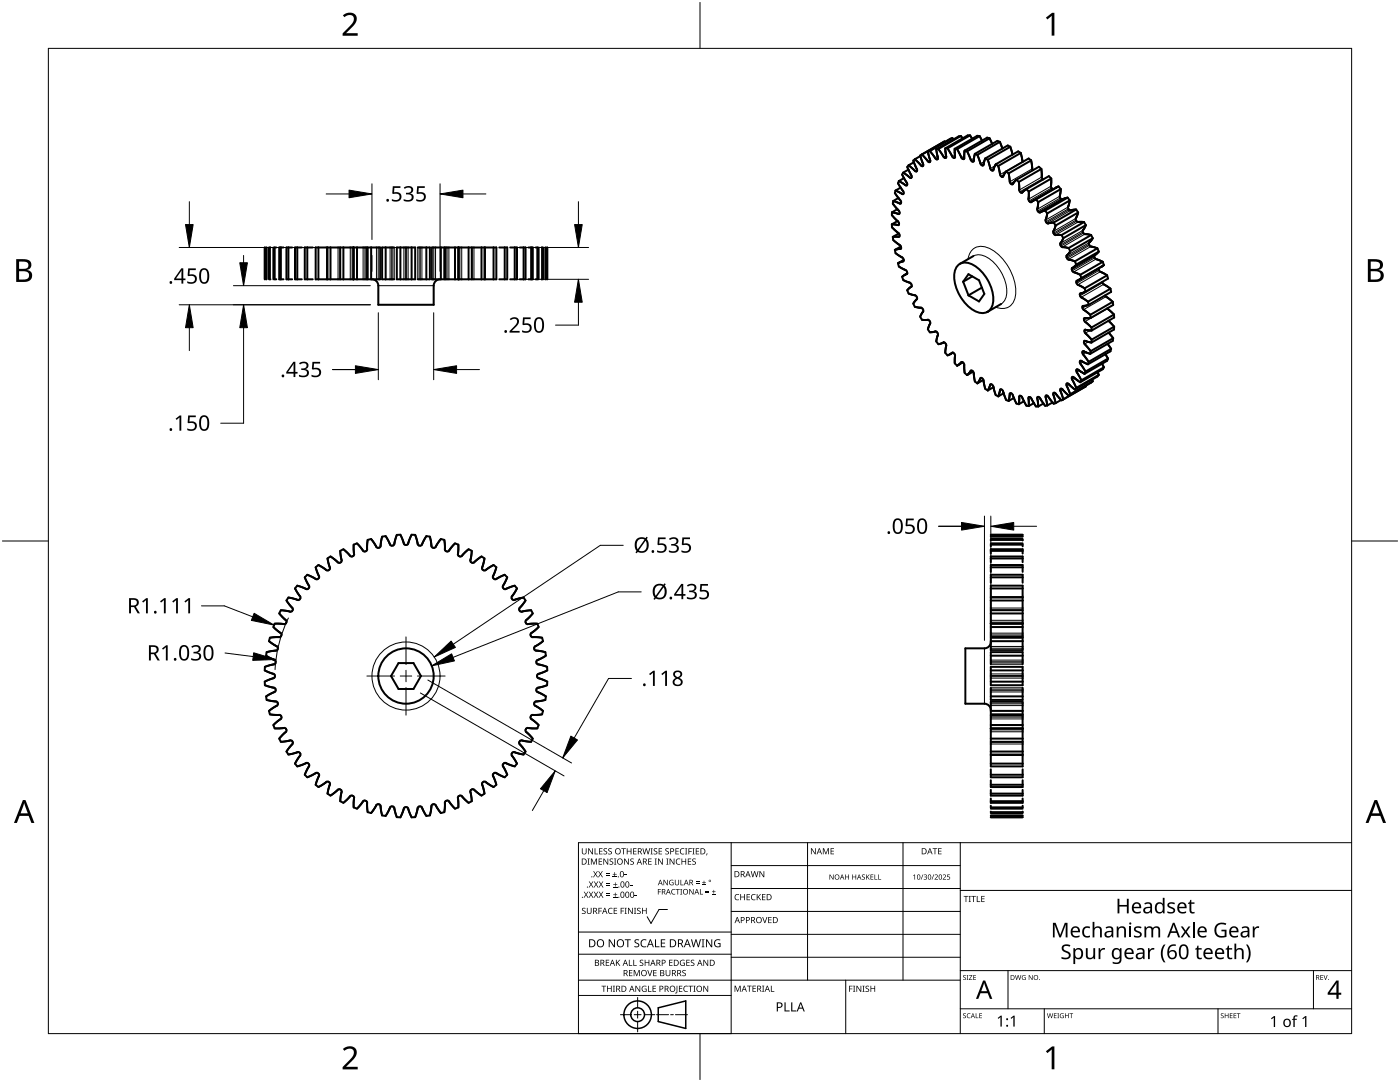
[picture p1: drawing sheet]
<svg xmlns="http://www.w3.org/2000/svg" width="279mm" height="216mm" viewBox="0 0 279 216" stroke-linecap="round" stroke-linejoin="round" font-family="sans-serif">
<g fill="none" stroke="#000" stroke-width=".4">
<path d="M178.7 38a1.01 1.01 0 0 0 .4 1.2l.2 .3M179.3 39.5l-1 .6M179.3 39.5v.1a.83 .83 0 0 1 .4 1.1l-1.4-.6M179.4 36.1a.94 .94 0 0 0 .2 1.2l.1 .1M179.7 37.4l-1 .6M179.7 37.4h.1M179.7 37.4l.2 .3a.81 .81 0 0 1 .3 1.1l-1.5-.8M180.3 34.4a.83 .83 0 0 0 .1 1.1M180.4 35.5l-1 .6M180.4 35.5l.3 .5a.76 .76 0 0 1 .2 1l-1.5-.9M181.3 33.8l-1 .6M181.3 33.9l.7 1.3-.2 .3-1.5-1.1"/>
<path d="M181.3 33a.61 .61 0 0 0 0 .9M182.4 32.4l.3 .7a1.05 1.05 0 0 1 .2 1.1l-1.6-1.2M182.4 32.4l-1.1 .6M182.6 31.8l-.3 .2 .1 .4M182.6 31.8l1.3 1.3 .2 .1a.36 .36 0 0 0 .1-.6l-.2-.3M183.7 31.1l.1 .5M183.7 31.1l-1.1 .7M183.8 31.6h.1M183.8 31.6l.2 .7M184 32.3h.1M185.2 30.3l.5 1.7-.1 .3a.36 .36 0 0 1-.5-.3l-.8-.8a.4 .4 0 0 0-.3-.3 .4 .4 0 0 0-.4 .1l.1 .1M185.6 30.1l.7 1a1.05 1.05 0 0 0 .8 .7v-.6"/>
<path d="M185.6 30.1l-.4 .2M186.8 29.8l.3 1.4M187.1 31.2h.1M187.3 29.7l1.2 1.8h.3v-.4M187.3 29.7l-.5 .1M188.5 28.2l.1 .1M188.5 28.2l-.2 .1M188.5 28.2l-4.7 2.7M188.6 29.6l.1 .9M188.7 30.5h.1M188.7 30.5l.1 .3M188.8 30.8h.1"/>
<path d="M188.8 30.8v.3M188.8 31.1h.1M189.1 29.6l.7 1.1a.76 .76 0 0 0 .8 .7l-.1-1M189.1 29.6h-.5M190.1 27.5l-4.9 2.8M190.1 27.5l-4.5 2.6M190.1 27.5l.2 .3M190.5 30.1v.3M190.5 30v.1M190.5 30.4h.1M190.5 29.7v.3M190.5 29.7l.5 .1"/>
<path d="M191 29.8l.7 1.3M191.7 31.1l.3 .6a.34 .34 0 0 0 .4-.1 .34 .34 0 0 0 0-.5M191.8 27.1l.3 .5M191.8 27.1l-.5 .1-4.5 2.6M191.8 27.1l-4.5 2.6M192.4 31.1h.1M192.5 30.1l-.1 1M192.5 30.1l.5 .1M193 30.2l.5 1.2a.85 .85 0 0 0 .8 .8v-.2M193.6 27l.4 .7M193.6 27h-.5l-4.5 2.6M193.6 27l-4.5 2.6"/>
<path d="M194.3 32h.1M194.4 31.6l-.1 .4M194.4 31.6h.1M194.6 30.7l-.2 .9M194.6 30.7l.5 .2M195.1 30.9l.4 1.2a.87 .87 0 0 0 .7 .9l.1-.3M195.5 27.2l-.5-.1-4.5 2.6M195.5 27.2l-4.5 2.6M195.5 27.2l.5 .9M196 28.1h.1M196.3 32.7h.1M196.4 32.3l-.1 .4"/>
<path d="M196.6 31.6l-.2 .7M196.6 31.6l.5 .3M197.1 31.9l.4 1.2a.89 .89 0 0 0 .7 .9l.5-1.2M197.5 27.6l.5 1.1M197.5 27.6l-.5-.1-4.5 2.6M197.5 27.6l-4.5 2.6M198.7 32.8l.5 .3M199.2 33.1l.3 1.2a.89 .89 0 0 0 .7 1v-.2M199.5 28.3l.5 1.3M199.5 28.3l-.5-.2-4.4 2.6M199.5 28.3l-4.4 2.6M200.2 35.1h.1"/>
<path d="M200.4 34.8l-.2 .3M200.4 34.8h.1M200.8 34.2l-.4 .6M200.8 34.2l.5 .4M201.3 34.6l.2 1.1a.83 .83 0 0 0 .6 1.1l.7-.9M201.6 29.3l.5 1.6M201.6 29.3l-.5-.3-4.5 2.6M201.6 29.3l-4.5 2.6M202.8 35.9l.5 .4M203.3 36.3l.1 1.1a.73 .73 0 0 0 .6 1l.8-.7M203.7 30.5l-.5-.3-4.5 2.6M203.7 30.5l-4.5 2.6"/>
<path d="M203.7 30.5l.4 1.8M204.8 37.7l.5 .5M205.3 38.2v1.1a.69 .69 0 0 0 .5 1l.4-.2M205.8 32l-.5-.4-4.5 2.6M205.8 32l-4.5 2.6M205.8 32l.3 2M206.8 39.8l-.6 .2M206.8 39.8l.4 .5M207.8 33.7l-.5-.4-4.5 2.6M207.8 33.7l-4.5 2.6M207.8 33.7l.1 1.7 .3 .4M209.8 35.6l-.5-.5-4.5 2.6"/>
<path d="M209.8 35.6l-4.5 2.6M209.8 35.6v1.1a.93 .93 0 0 0 .4 1.1M210.7 37.5l-4.5 2.6M210.7 37.5h.1M211.2 37.2l-4.4 2.6M211.2 37.2l-.5 .3M211.2 37.2l.5 .5M211.7 37.7l-4.5 2.6M211.7 37.7l-.1 1a.82 .82 0 0 0 .4 1.1M213.1 39.4l-4.5 2.6M213.1 39.4l-1 .4-4.6 2.6M213.1 39.4l.4 .6"/>
<path d="M213.5 40l-.2 .9a.64 .64 0 0 0-.1 .7 .64 .64 0 0 0 .6 .4l1-.2M213.5 40l-4.5 2.6M52.8 49.4v6.3M52.9 49.4v6.3M53.1 49.4v6.3M53.2 49.4v6.3M53.7 49.4v6.3M54 49.4h-.1v6.3h.1M54.6 49.4v6.3M55.1 49.4h-.3v6.3h.3M56.1 49.4v6.3M56.6 49.4h-.9v6.3h.9"/>
<path d="M57.6 49.4v6.3M58.3 49.4h-1.1v6.3h1.1M59.3 49.4v6.3M60.2 49.4h-1.3v6.3h1.3M61.3 49.4v6.3M62.4 49.4h-1.6v6.3h1.6M63.5 49.4v6.3M65.4 49.4v6.3M66 49.4v6.3M67.8 49.4h-4.8v6.3h4.8M67.9 49.4h5.4v6.3h-5.4zM68.5 49.4v6.3"/>
<path d="M70.6 49.4v6.3M71.2 49.4v6.3M74.1 49.4v6.3M74.2 55.7a1.27 1.27 0 0 1 1.3 1.3v3.8h11.1v-3.8a1.27 1.27 0 0 1 1.2-1.3M75.9 49.4h-2.5v6.3h2.5M77 49.4v6.3M78.7 49.4h-2.4v6.3h2.4M79.2 49.4h3.7v6.3h-3.7zM79.9 49.4v6.3M82.1 49.4v6.3M83.4 49.4h2.4v6.3h-2.4M85.1 49.4v6.3"/>
<path d="M86.1 49.4h2.6v6.3h-2.6M88 49.4v6.3M88.8 49.4h5.4v6.3h-5.4zM90.8 49.4v6.3M91.5 49.4v6.3M93.5 49.4v6.3M94.2 49.4h4.9v6.3h-4.9M96.1 49.4v6.3M96.7 49.4v6.3M98.5 49.4v6.3M99.6 49.4h1.6v6.3h-1.6M100.7 49.4v6.3"/>
<path d="M101.8 49.4h1.4v6.3h-1.4M102.7 49.4v6.3M103.7 49.4h1.2v6.3h-1.2M104.5 49.4v6.3M105.5 49.4h.8v6.3h-.8M106 49.4v6.3M106.9 49.4h.3v6.3h-.3M107.5 49.4v6.3M108.1 49.4h.1v6.3h-.1M108.4 49.4v6.3M108.8 49.4v6.3M108.9 49.4v6.3"/>
<path d="M109.2 49.4v6.3M178 44.8a1.41 1.41 0 0 0 .7 1.2l.2 .2a.89 .89 0 0 1 .5 1l-1.2 .1M178 42.4a1.41 1.41 0 0 0 .6 1.3l.5 .4M178.2 47.3a1.39 1.39 0 0 0 .8 1.2l.2 .1a.83 .83 0 0 1 .5 1.1l-1.1 .2M178.3 40.1a1.37 1.37 0 0 0 .5 1.3l.3 .3a.75 .75 0 0 1 .3 1l-1.4-.3M178.6 49.9a1.51 1.51 0 0 0 .9 1.2l.7 .4 .2 .4M179.1 41.7l-1.1 .7M179.1 44.1l-1.1 .7M179.1 44.1l.3 .3a.32 .32 0 0 1 .1 .3 .32 .32 0 0 1-.3 .2l-1.2-.1M179.2 52.5a1.47 1.47 0 0 0 1 1.2h.1a.69 .69 0 0 1 .6 1l-.4 .2M179.4 46.6l-1.2 .7M179.8 49.2l-1.2 .7"/>
<path d="M180.3 51.9l-1.1 .6M180.4 51.9l-.1 .2-1.1 .4M180.5 54.9l-.3 .2a.65 .65 0 0 0 .3 .9l.6 .3a.79 .79 0 0 1 .8 .9M181.1 54.6l-.6 .3M181.9 57.2l-.6 .4a.54 .54 0 0 0 0 1l.9 .2a.64 .64 0 0 1 .6 .3 .64 .64 0 0 1 .1 .7l-.4 .5a.67 .67 0 0 0 .5 1l.5 .1a.61 .61 0 0 1 .7 .8l-.2 .3a.82 .82 0 0 0-.1 1.1 .82 .82 0 0 0 1 .2 .54 .54 0 0 1 .6 .2 .54 .54 0 0 1 .1 .5l-.2 .4a1 1 0 0 0 .2 1.4l.7-.1a.54 .54 0 0 1 .7 0 .54 .54 0 0 1 .2 .6l-.2 .5a1.12 1.12 0 0 0 .3 1.4l1-.4M181.9 57.2h.1M191.1 53a2.65 2.65 0 0 1 3.6 .1 8.2 8.2 0 0 1 3.4 7.7 2.2 2.2 0 0 1-3.4 1.3 8.2 8.2 0 0 1-4.1-8zM192.2 56.2l1.1 2.7M192.2 56.2l1.1-1.5 2.1 1.2 1 2.7-1 1.6-2.1-1.3M194.1 55.2l-1.9 1M194.3 51.1l-2.7 1.5M196 57.4l-2.7 1.5"/>
<path d="M206.2 40v.1M207.2 40.3l-.1 .9a.79 .79 0 0 0 .4 1.2M207.6 42.4h-.1M207.6 42.4h.1M208.6 42l-1 .4M208.6 42l.4 .6M209 42.6l-.2 .8a.64 .64 0 0 0-.1 .7 .64 .64 0 0 0 .6 .4l1-.1M210.3 44.4l.4 .6M210.4 45.8v.1a.61 .61 0 0 0 .3 1h1.2M210.7 45l-.3 .8M211.9 46.9l.3 .6M212.2 47.5l-.4 .8a.56 .56 0 0 0-.2 .6 .56 .56 0 0 0 .4 .4l1.3 .2"/>
<path d="M213.3 49.5l.3 .6M213.6 50.1l-.5 .7a.54 .54 0 0 0-.3 .5 .54 .54 0 0 0 .4 .5l1.3 .3M214 53.5a.6 .6 0 0 0 .4 .8l1.2 .5M214.5 52.1l.3 .7M214.8 41.8l.4 .6M214.8 41.8l-4.5 2.6M214.8 52.8l-.8 .7M215.2 42.4l-.3 .9a.61 .61 0 0 0 .3 1h1.1M215.2 42.4l-4.5 2.6M215.3 55.8l-.3 .2a.53 .53 0 0 0-.1 .6 .53 .53 0 0 0 .4 .3l1.2 .6M215.6 54.8l.2 .7M215.8 55.5l-.5 .3"/>
<path d="M216.3 44.3l-4.4 2.6M216.3 44.3l.4 .6M216.5 57.5l.1 .7M216.6 58.2l-.5 .2a.47 .47 0 0 0-.6 .4 .47 .47 0 0 0 .3 .6l1.3 .8M216.7 44.9l-4.5 2.6M216.7 44.9l-.4 .8a.56 .56 0 0 0-.2 .6 .56 .56 0 0 0 .4 .4h.2M216.7 46.7l1.1 .2M217.8 46.9l-4.5 2.6M217.8 46.9l.3 .6M218.1 47.5l-.5 .7a.54 .54 0 0 0-.3 .5 .54 .54 0 0 0 .4 .5l1.3 .4M218.1 47.5l-4.5 2.6M218.4 50.9a1.11 1.11 0 0 0 1.1 1.1l.6 .2"/>
<path d="M219 49.6l-4.5 2.5M219 49.6l.3 .6M219.3 53.6a1.49 1.49 0 0 0 1.1 1l.5 .3M219.3 50.2l-4.5 2.6M219.3 50.2l-.8 .7-4.5 2.6M220 56.2l.2 .5 1.4 .9M220.1 52.2l.2 .7M220.1 52.2l-4.5 2.6M220.3 52.9l-5 2.9M220.3 52.9l-4.5 2.6M220.5 58.9l1.6 1.3M220.9 54.9l.2 .7-4.5 2.6"/>
<path d="M220.9 54.9l-4.4 2.6M221.6 57.6l.2 .6-4.5 2.6M221.6 57.6l-4.5 2.6M188.3 68.3h.1M188.3 68.3a1.1 1.1 0 0 1 .4 1.5v.2a.62 .62 0 0 0 .6 .8l.3-.1M189.7 70.7h-.1M189.7 70.7l.2-.2a.53 .53 0 0 1 .6 .1 .53 .53 0 0 1 .1 .6l-.1 .9a.82 .82 0 0 0 .5 .9M190.2 70.4l-.5 .3M191.6 72.6l-.6 .4M192.1 72.3l.3 .4 .1 1.3a.85 .85 0 0 0 .5 .8M192.1 72.3l-.2-.1-.3 .4M192.1 72.3l-1.1 .7"/>
<path d="M193 74.8l.5-.4a.45 .45 0 0 1 .5-.5 .45 .45 0 0 1 .3 .6l.2 1.1a.85 .85 0 0 0 .6 .9M194.2 74.1l-1.2 .7M195.1 76.5l.4-.6a.41 .41 0 0 1 .4-.5 .41 .41 0 0 1 .4 .5l.1 .8M196.3 75.8l-1.2 .7M196.4 76.7l.1 .4a.83 .83 0 0 0 .6 .8M198.3 77.3h.1M198.3 77.3l-.1-.4a.32 .32 0 0 0-.3-.2 .32 .32 0 0 0-.3 .1l-.5 1.1M198.3 77.3l-1.2 .6M198.3 77.3l.3 1.1a.8 .8 0 0 0 .6 .7M199.8 60.7l-2.7 1.5M200.3 78.5l.3 .8a.76 .76 0 0 0 .7 .7M200.3 78.5a.75 .75 0 0 0-.7-.8l-.4 1.4"/>
<path d="M200.3 78.5l-1.1 .6M202.3 79.4l-1 .6M202.4 79.6l-.1-.3a.83 .83 0 0 0-.8-.8l-.2 1.5M202.4 79.6l.2 .5a.7 .7 0 0 0 .7 .6M207.6 79.6l-.2-.4-.4 .1 .2 1.8M207.6 79.6l.1 .1M207.7 79.7l.5 .8M211 78.9l-.3-.3a.32 .32 0 0 0-.5-.2v.3l.5 1.7M211 78.9h.1M211 78.9l.4 .6M211.4 79.5h.1M211.5 79.5l.1 .1"/>
<path d="M211.6 79.6l.2 .2M211.8 79.8l-1.1 .6M213.3 78.9l-1.3-1.3-.3-.1a.36 .36 0 0 0 0 .7l.4 1a.4 .4 0 0 1 .1 .4 .4 .4 0 0 1-.3 .3l-.1-.1M213.5 76.8l-.5-.3a1.05 1.05 0 0 0 .2 1.1l.4 1.1M213.5 76.8h.1M213.5 76.8l1 .9M213.6 78.7l-.3 .2M214.4 75.4l-.4-.2-.1 .3 .9 1.9M214.4 75.4h.1M214.4 75.4l.2 .2M214.6 75.6h.1M214.6 75.6l1 .7"/>
<path d="M214.8 77.4l-.3 .3M215.8 72h.1M215.8 72h-.1a.86 .86 0 0 0 .3 1.1l.6 1M215.8 72l1.2 .6M215.8 75.9l-.2 .4M216.4 74.5v.1M216.4 74.5l-1.4-.8a.81 .81 0 0 0 .2 1.1l.6 1.1M216.4 61h-.1a.42 .42 0 0 0-.3 .5 .42 .42 0 0 0 .4 .4l1.2 .9M216.4 61h.1M216.4 74.6h.1M216.6 74.1l-.1 .5M216.7 77v.1"/>
<path d="M216.7 68.1h.1M216.7 68.1l-.1-.1a.42 .42 0 0 0-.3 .4 .42 .42 0 0 0 .3 .4l1.1 1.3M216.7 77.1l-4.7 2.7M216.7 77.1l-.2 .1M216.7 68.1l1.1 .2M216.8 70.3h.1M216.8 70.3l-.2-.1a.31 .31 0 0 0-.4-.1 .31 .31 0 0 0-.2 .4l1.3 1.7M216.8 70.3l.8 .3M216.9 65.9h.1M216.9 65.9a.33 .33 0 0 0-.5 0 .33 .33 0 0 0 .1 .5l1.4 1.4M216.9 65.9l1 .1M216.9 63.5h-.1a.36 .36 0 0 0-.5 .1 .36 .36 0 0 0 .2 .5l1.3 1.3"/>
<path d="M216.9 63.5h.1M217 72.6h.1M217 72.6l.1 .1M217.1 60.2l.2 .6M217.3 60.8l-.9 .2M217.3 72.2l-.2 .5M217.6 62.8l.1 .6M217.7 63.4l-.8 .1M217.7 70.1l-.1 .5M217.8 65.4l.1 .6M217.9 67.8l-.1 .5M218 75.7l.1 .4"/>
<path d="M218.1 76.1l-4.8 2.8M218.1 76.1l-4.5 2.6M219 74.3l.3 .5M219.3 74.8l-4.5 2.6M219.3 74.8l-.3 .3-4.5 2.6M219.9 72.6l.4 .7M220.3 73.3l-.2 .4-4.5 2.6M220.3 73.3l-4.5 2.6M220.6 70.7h.1M220.6 70.7l.5 .9M221 61.5l1.3 1.3M221 68.6l.8 1"/>
<path d="M221.1 71.6l-.2 .4-4.4 2.6M221.1 71.6l-4.5 2.5M221.2 64l1.2 1.2M221.2 66.4l1 1.1M221.8 69.6l-.2 .5-4.5 2.6M221.8 69.6l-4.5 2.6M222.1 60.2l-4.5 2.6M222.1 60.2l.1 .6-4.5 2.6M222.2 67.5l-4.5 2.6M222.2 67.5l-.1 .5-4.5 2.6M222.3 62.8l.1 .6-4.5 2.6M222.3 62.8l-4.5 2.6"/>
<path d="M222.4 65.2l-4.5 2.6M222.4 65.2l-.1 .6-4.5 2.5M204.4 80.1h.1M204.4 80.1l-.2-.3a.81 .81 0 0 0-.8-.8l-.1 1.7M204.4 80.1l.2 .4a.64 .64 0 0 0 .7 .5M204.4 80.1l-1.1 .6M206.3 80.4l-.2-.4a.76 .76 0 0 0-.8-.7v1.7M206.3 80.4h.1M206.3 80.4l.2 .3a.57 .57 0 0 0 .7 .4M206.3 80.4l-1 .6M208.2 80.5a.61 .61 0 0 0 .8 .4M208.2 80.5l-1 .6"/>
<path d="M210.1 80.3l-.5-.6a1.05 1.05 0 0 0-.9-.8l.3 2M210.1 80.3l.2 .3 .4-.2M210.1 80.3l-1.1 .6M70.6 108.9v1.3a.55 .55 0 0 1-.3 .8 .55 .55 0 0 1-.7-.4l-.5-.5a.65 .65 0 0 0-.9-.3 .65 .65 0 0 0-.2 .9l.1 .7a.55 .55 0 0 1-.2 .9 .55 .55 0 0 1-.8-.4l-.5-.4a.65 .65 0 0 0-1-.2 .65 .65 0 0 0-.1 .9l.2 .7a.55 .55 0 0 1-.1 .9 .55 .55 0 0 1-.8-.3l-.6-.4a.65 .65 0 0 0-1-.1 .65 .65 0 0 0 0 1l.3 .6a.55 .55 0 0 1 0 .9 .55 .55 0 0 1-.9-.2l-.6-.3a.65 .65 0 0 0-1 0 .65 .65 0 0 0 .2 1l.3 .6a.55 .55 0 0 1 0 .8 .55 .55 0 0 1-.8-.1l-.7-.2a.65 .65 0 0 0-.9 .1 .65 .65 0 0 0 .2 .9l.4 .6a.55 .55 0 0 1 .1 .9 .55 .55 0 0 1-.8 0l-.7-.2a.65 .65 0 0 0-1 .2 .65 .65 0 0 0 .4 .9l.4 .5a.55 .55 0 0 1 .2 .9 .55 .55 0 0 1-.8 0l-.7-.1a.65 .65 0 0 0-1 .3 .65 .65 0 0 0 .5 .9l.5 .5a.55 .55 0 0 1 .3 .8 .55 .55 0 0 1-.8 .2l-.8-.1a.65 .65 0 0 0-.8 .4 .65 .65 0 0 0 .5 .9l.5 .4a.55 .55 0 0 1 .4 .8 .55 .55 0 0 1-.8 .2l-.7 .1a.65 .65 0 0 0-.9 .5 .65 .65 0 0 0 .6 .7l.6 .4a.55 .55 0 0 1 .5 .7 .55 .55 0 0 1-.8 .4l-.7 .1a.65 .65 0 0 0-.8 .5 .65 .65 0 0 0 .7 .8l.6 .3a.55 .55 0 0 1 .6 .6 .55 .55 0 0 1-.7 .4l-.7 .2a.65 .65 0 0 0-.8 .7 .65 .65 0 0 0 .8 .6l.6 .3a.55 .55 0 0 1 .7 .6 .55 .55 0 0 1-.7 .4l-.7 .3a.65 .65 0 0 0-.7 .7 .65 .65 0 0 0 .9 .6l.6 .2a.55 .55 0 0 1 .7 .5 .55 .55 0 0 1-.6 .6l-.7 .3a.65 .65 0 0 0-.5 .8 .65 .65 0 0 0 .8 .4l.7 .1a.55 .55 0 0 1 .7 .5 .55 .55 0 0 1-.5 .6l-.6 .4a.65 .65 0 0 0-.5 .9 .65 .65 0 0 0 .9 .3l.7 .1a.55 .55 0 0 1 .8 .3 .55 .55 0 0 1-.5 .7l-.6 .5a.65 .65 0 0 0-.4 .9 .65 .65 0 0 0 .9 .2h.7a.55 .55 0 0 1 .8 .3 .55 .55 0 0 1-.4 .7l-.5 .5a.65 .65 0 0 0-.3 1 .65 .65 0 0 0 1 .1l.7-.1a.55 .55 0 0 1 .8 .2 .55 .55 0 0 1-.4 .8l-.4 .6a.65 .65 0 0 0-.2 .9 .65 .65 0 0 0 1 .1l.6-.2a.55 .55 0 0 1 .9 .1 .55 .55 0 0 1-.3 .8l-.4 .6a.65 .65 0 0 0-.1 1 .65 .65 0 0 0 1 0l.7-.3a.55 .55 0 0 1 .8 0 .55 .55 0 0 1-.2 .9l-.3 .6a.65 .65 0 0 0 0 1 .65 .65 0 0 0 1-.1l.6-.4a.55 .55 0 0 1 .9 0 .55 .55 0 0 1-.1 .8l-.3 .7a.65 .65 0 0 0 .1 1 .65 .65 0 0 0 1-.3l.6-.3a.55 .55 0 0 1 .8-.2 .55 .55 0 0 1 0 .8l-.2 .7a.65 .65 0 0 0 .2 1 .65 .65 0 0 0 .9-.3l.6-.5a.55 .55 0 0 1 .8-.2 .55 .55 0 0 1 .1 .8l-.1 .7a.65 .65 0 0 0 .3 1 .65 .65 0 0 0 .9-.5l.4-.5a.55 .55 0 0 1 .8-.3 .55 .55 0 0 1 .2 .9v1.2M70.6 108.9a.61 .61 0 0 1 .6-.4 .61 .61 0 0 1 .5 .5l.5 .5a.57 .57 0 0 0 .7 .5 .57 .57 0 0 0 .4-.8v-.7a.65 .65 0 0 1 .5-.9 .65 .65 0 0 1 .8 .6l.3 .5a.57 .57 0 0 0 .7 .6 .57 .57 0 0 0 .4-.8l.1-.7a.65 .65 0 0 1 .6-.8 .65 .65 0 0 1 .7 .7l.3 .5a.57 .57 0 0 0 .6 .7 .57 .57 0 0 0 .5-.8l.2-.7a.65 .65 0 0 1 .6-.7 .65 .65 0 0 1 .7 .8l.2 .5a.57 .57 0 0 0 .5 .7 .57 .57 0 0 0 .6-.7l.2-.6a.65 .65 0 0 1 .8-.7 .65 .65 0 0 1 .5 .8l.2 .6a.57 .57 0 0 0 .5 .8 .57 .57 0 0 0 .6-.7l.3-.6a.65 .65 0 0 1 .8-.6 .65 .65 0 0 1 .5 .9l.1 .6a.57 .57 0 0 0 .4 .8 .57 .57 0 0 0 .7-.6l.3-.6a.65 .65 0 0 1 .9-.4 .65 .65 0 0 1 .4 .9v.6a.57 .57 0 0 0 .3 .8 .57 .57 0 0 0 .8-.5l.5-.6a.58 .58 0 0 1 .5-.4 .58 .58 0 0 1 .6 .4M91.5 108.9l-.1 1.3a.55 .55 0 0 0 .3 .8 .55 .55 0 0 0 .8-.4l.5-.5a.65 .65 0 0 1 .9-.3 .65 .65 0 0 1 .2 .9l-.1 .7a.55 .55 0 0 0 .2 .9 .55 .55 0 0 0 .7-.4l.6-.4a.65 .65 0 0 1 1-.2 .65 .65 0 0 1 0 .9l-.2 .7a.55 .55 0 0 0 .2 .9 .55 .55 0 0 0 .8-.3l.6-.4a.65 .65 0 0 1 .9-.1 .65 .65 0 0 1 0 1l-.2 .6a.55 .55 0 0 0 0 .9 .55 .55 0 0 0 .8-.2l.6-.3a.65 .65 0 0 1 1 0 .65 .65 0 0 1-.1 1l-.3 .6a.55 .55 0 0 0-.1 .8 .55 .55 0 0 0 .9-.1l.6-.2a.65 .65 0 0 1 1 .1 .65 .65 0 0 1-.2 .9l-.4 .6a.55 .55 0 0 0-.2 .9 .55 .55 0 0 0 .9 0l.7-.2a.65 .65 0 0 1 .9 .2 .65 .65 0 0 1-.3 .9l-.4 .5a.55 .55 0 0 0-.3 .9 .55 .55 0 0 0 .9 0l.7-.1a.65 .65 0 0 1 .9 .3 .65 .65 0 0 1-.4 .9l-.5 .5a.55 .55 0 0 0-.3 .8 .55 .55 0 0 0 .8 .2l.7-.1a.65 .65 0 0 1 .9 .4 .65 .65 0 0 1-.5 .9l-.6 .4a.55 .55 0 0 0-.4 .8 .55 .55 0 0 0 .8 .2l.8 .1a.65 .65 0 0 1 .8 .5 .65 .65 0 0 1-.6 .7l-.6 .4a.55 .55 0 0 0-.5 .7 .55 .55 0 0 0 .8 .4l.7 .1a.65 .65 0 0 1 .8 .5 .65 .65 0 0 1-.7 .8l-.6 .3a.55 .55 0 0 0-.5 .6 .55 .55 0 0 0 .7 .4l.7 .2a.65 .65 0 0 1 .7 .7 .65 .65 0 0 1-.7 .6l-.7 .3a.55 .55 0 0 0-.6 .6 .55 .55 0 0 0 .7 .4l.7 .3a.65 .65 0 0 1 .6 .7 .65 .65 0 0 1-.8 .6l-.7 .2a.55 .55 0 0 0-.7 .5 .55 .55 0 0 0 .7 .6l.6 .3a.65 .65 0 0 1 .6 .8 .65 .65 0 0 1-.9 .4l-.7 .1a.55 .55 0 0 0-.7 .5 .55 .55 0 0 0 .6 .6l.6 .4a.65 .65 0 0 1 .5 .9 .65 .65 0 0 1-.9 .3l-.7 .1a.55 .55 0 0 0-.8 .3 .55 .55 0 0 0 .5 .7l.6 .5a.65 .65 0 0 1 .3 .9 .65 .65 0 0 1-.9 .2h-.7a.55 .55 0 0 0-.8 .3 .55 .55 0 0 0 .4 .7l.5 .5a.65 .65 0 0 1 .3 1 .65 .65 0 0 1-.9 .1l-.7-.1a.55 .55 0 0 0-.8 .2 .55 .55 0 0 0 .3 .8l.5 .6a.65 .65 0 0 1 .2 .9 .65 .65 0 0 1-1 .1l-.7-.2a.55 .55 0 0 0-.8 .1 .55 .55 0 0 0 .2 .8l.4 .6a.65 .65 0 0 1 .1 1 .65 .65 0 0 1-1 0l-.6-.3a.55 .55 0 0 0-.9 0 .55 .55 0 0 0 .2 .9l.3 .6a.65 .65 0 0 1 0 1 .65 .65 0 0 1-.9-.1l-.7-.4a.55 .55 0 0 0-.8 0 .55 .55 0 0 0 .1 .8l.2 .7a.65 .65 0 0 1-.1 1 .65 .65 0 0 1-.9-.3l-.6-.3a.55 .55 0 0 0-.8-.2 .55 .55 0 0 0 0 .8l.2 .7a.65 .65 0 0 1-.3 1 .65 .65 0 0 1-.9-.3l-.5-.5a.55 .55 0 0 0-.8-.2 .55 .55 0 0 0-.1 .8l.1 .7a.65 .65 0 0 1-.3 1 .65 .65 0 0 1-.9-.5l-.5-.5a.55 .55 0 0 0-.8-.3 .55 .55 0 0 0-.2 .9l.1 1.2M197.7 106.7h6.4M197.7 107h6.4M197.7 107.1h6.4M197.7 107.6h6.4M197.7 107.8v-.1h6.4v.1M197.7 109v-.3h6.4v.3"/>
<path d="M197.7 110.5v-.9h6.4v.9M197.7 112.2v-1.2h6.4v1.2M197.7 114.1v-1.4h6.4v1.4M197.7 116.3v-1.6h6.4v1.6M197.7 108.4h6.4M197.7 109.9h6.4M197.7 111.4h6.4M197.7 113.2h6.4M197.7 115.2h6.4M197.7 119.2h6.4M197.7 117.4h6.4M197.7 119.8h6.4"/>
<path d="M79.5 132.3h3l1.5 2.6-1.5 2.6h-3l-1.5-2.6zM197.7 128.1a1.27 1.27 0 0 1-1.2 1.3h-3.8v11h3.8a1.27 1.27 0 0 1 1.2 1.3M197.7 121.7v-4.8h6.4v4.8M197.7 121.8h6.4v5.3h-6.4zM197.7 129.8v-2.6h6.4v2.6M197.7 132.6v-2.5h6.4v2.5M197.7 133.1h6.4v3.6h-6.4zM197.7 137.2v2.5h6.4v-2.5M197.7 140v2.5h6.4v-2.5M197.7 125.1h6.4M197.7 133.8h6.4M197.7 127.9h6.4"/>
<path d="M197.7 139h6.4M197.7 130.8h6.4M197.7 124.4h6.4M197.7 136h6.4M197.7 122.4h6.4M197.7 142.7h6.4v5.3h-6.4zM197.7 148.1v4.8h6.4v-4.8M197.7 153.5v1.6h6.4v-1.6M197.7 155.7v1.3h6.4v-1.3M197.7 157.6v1.2h6.4v-1.2M197.7 159.3v.9h6.4v-.9M197.7 159.9h6.4"/>
<path d="M197.7 156.6h6.4M197.7 154.6h6.4M197.7 141.9h6.4M197.7 158.4h6.4M197.7 150.6h6.4M197.7 152.4h6.4M197.7 150h6.4M197.7 144.7h6.4M197.7 145.3h6.4M197.7 147.4h6.4M73.3 160.5v.8a.65 .65 0 0 0 .5 .9 .65 .65 0 0 0 .8-.6l.3-.6a.57 .57 0 0 1 .7-.5 .57 .57 0 0 1 .4 .8l.1 .7a.65 .65 0 0 0 .6 .8 .65 .65 0 0 0 .7-.7l.3-.6a.57 .57 0 0 1 .6-.6 .57 .57 0 0 1 .5 .8l.2 .7a.65 .65 0 0 0 .6 .7 .65 .65 0 0 0 .7-.8l.2-.5a.57 .57 0 0 1 .5-.7 .57 .57 0 0 1 .6 .7l.2 .6a.65 .65 0 0 0 .8 .7 .65 .65 0 0 0 .5-.8l.2-.6a.57 .57 0 0 1 .5-.8 .57 .57 0 0 1 .6 .6l.3 .7a.65 .65 0 0 0 .8 .6 .65 .65 0 0 0 .5-.9l.1-.6a.57 .57 0 0 1 .4-.8 .57 .57 0 0 1 .7 .5l.3 .7a.65 .65 0 0 0 .9 .4 .65 .65 0 0 0 .4-.9v-.7M73.3 160.5a.55 .55 0 0 0-.4-.7 .55 .55 0 0 0-.7 .5l-.5 .6a.58 .58 0 0 1-.6 .4 .58 .58 0 0 1-.5-.4"/>
<path d="M88.8 160.5a.55 .55 0 0 1 .4-.7 .55 .55 0 0 1 .7 .5l.5 .6a.58 .58 0 0 0 .5 .4 .58 .58 0 0 0 .6-.4M197.7 160.8v.3h6.4v-.3M197.7 161.9v.2h6.4v-.2M197.7 162.2h6.4M197.7 163h6.4M197.7 162.8h6.4M197.7 162.7h6.4M197.7 163.1h6.4M197.7 161.4h6.4"/>
<circle cx="81" cy="134.9" r="5.5"/>
</g>
<g fill="none" stroke="#000" stroke-width=".2">
<path d="M180.3 38.6l-.2 .1M181.1 36.8l-.3 .2M182 35.2l-.4 .3M183 33.9l-.4 .2M184.3 32.8l-.4 .3M185.6 32l-.4 .2M185.7 32.3l-.2 .1M187.2 31.4l-.5 .2M187.2 31.7l-.1 .1M187.2 31.7l-.2 .1M188.8 31.1l-.5 .2M188.8 31.5h-.1"/>
<path d="M188.9 31.4l-.3 .1M190.6 31l-.5 .3M190.6 31.4l-.1 .1M190.6 31.3l-.3 .2M192.4 31.7l-.1 .1M192.4 31.1l-.5 .4M192.4 31.5l-.3 .2M194.3 32.2l-.1 .1M194.3 32l-.3 .2M194.4 31.6l-.6 .3M196.3 32.9l-.2 .1M196.3 32.7l-.4 .3"/>
<path d="M196.4 32.2l-.7 .5M198.2 33.9l-.2 .1M198.3 33.7l-.5 .2M198.6 33.1l-1 .5M200.2 35.1l-.3 .2M200.4 34.8l-.6 .4M202.2 36.5l-.3 .2M202.6 36.1l-.9 .5M204.1 32.2l-4.5 2.6M204.5 38l-.8 .4M206 33.7l-4.5 2.6M207.9 35.3l-4.5 2.6"/>
<path d="M208.1 35.7l-4.5 2.6M209.7 37.2l-4.5 2.6M209.9 37.5l-4.5 2.6M210 37.7l-4.5 2.6M211.5 39.2l-4.5 2.6M211.6 39.5l-4.5 2.6M211.7 39.7l-4.5 2.6M65.2 49.4v6.3M67.5 49.4v6.3M67.8 49.4v6.3M69.9 49.4v6.3M70.3 49.4v6.3"/>
<path d="M70.5 49.4v6.3M72.5 49.4v6.3M72.8 49.4v6.3M73.1 49.4v6.3M75.1 49.4v6.3M75.5 49.4v6.3M75.5 57h11.1M75.7 49.4v6.3M75.9 49.4v6.3M77.8 49.4v6.3M78.2 49.4v6.3M78.4 49.4v6.3"/>
<path d="M78.7 49.4v6.3M80.6 49.4v6.3M80.9 49.4v6.3M81.1 49.4v6.3M81.4 49.4v6.3M83.4 49.4v6.3M83.6 49.4v6.3M83.9 49.4v6.3M84.2 49.4v6.3M86.1 49.4v6.3M86.4 49.4v6.3M86.6 49.4v6.3"/>
<path d="M86.9 49.4v6.3M89 49.4v6.3M89.2 49.4v6.3M89.6 49.4v6.3M91.6 49.4v6.3M91.8 49.4v6.3M92.1 49.4v6.3M94.2 49.4v6.3M94.6 49.4v6.3M96.9 49.4v6.3M179.4 44.8l-.1 .1M179.5 42.6l-.2 .1"/>
<path d="M179.5 47.2h-.1M179.8 40.5l-.2 .1M179.8 49.6l-.1 .1M180.3 52.1h.1M181 54.6v.1M193.2 51.7a2.7 2.7 0 0 1 4-2.3 10.2 10.2 0 0 1 5.5 9.5 2.7 2.7 0 0 1-4 2.4M194.3 51.1a3.4 3.4 0 0 1 3.7 1 8.2 8.2 0 0 1 2.8 7.1l-.6 1.1-.4 .4M213.1 41.3l-4.4 2.6M213.2 41.7l-4.5 2.6M213.4 41.9l-4.5 2.5M213.6 42l-4.5 2.6M214.7 43.6l-4.5 2.6"/>
<path d="M214.7 43.9l-4.5 2.6M214.9 44.1l-4.5 2.6M215.1 44.3l-4.5 2.6M216.1 46l-4.5 2.6M216.1 46.3l-4.5 2.6M216.2 46.5l-4.5 2.6M216.3 58.4l-.8 .4M216.5 46.7l-4.5 2.6M217.3 48.7l-4.5 2.6M217.3 48.4l-4.4 2.6M217.4 49l-4.5 2.5M217.7 49.2l-4.5 2.6"/>
<path d="M218.4 51.2l-4.5 2.6M218.5 51.4l-4.5 2.6M218.7 51.7l-4.5 2.6M219.3 53.7l-4.5 2.6M219.4 53.9l-4.5 2.6M219.6 54.2l-4.5 2.6M220 56.4l-4.5 2.6M220.3 56.7l-4.5 2.6M220.7 59.2l-4.5 2.6M190.1 70.3v.1M191.9 72.2v.1M193.9 73.9l-.1 .1"/>
<path d="M195.8 75.4l-.1 .1M197.8 76.7h-.2M199.8 77.7l-.2 .1M201.7 78.5l-.2 .1M203.7 79l-.3 .1M205.6 79.2l-.4 .2M207.4 79.2l-.4 .2M209 79l-.3 .2M210.6 78.5l-.4 .2M211.7 77.5v.1M211.8 77.5l-.2 .1M212 77.7l-.4 .2"/>
<path d="M213 76.5h-.1M213.1 76.5l-.3 .1M213.3 76.7l-.4 .2M214.1 75.2h-.1M214.2 75.2l-.3 .1M214.4 75.4l-.5 .3M215 73.7h-.1M215.1 73.7l-.3 .2M215.4 73.9l-.5 .3M215.7 72h-.2M215.8 72l-.3 .2M216.1 72.2l-.5 .3"/>
<path d="M216.2 70.1l-.2 .1M216.4 70.1l-.4 .2M216.4 61l-.4 .3M216.5 68l-.2 .1M216.6 63.5l-.3 .1M216.7 65.8l-.3 .1M216.7 68.1l-.4 .2M216.8 70.3l-.7 .4M216.9 65.9l-.5 .2M216.9 63.5l-.6 .3M217 60.9l-1 .6M217.2 68.2l-.7 .5"/>
<path d="M217.5 65.9l-.9 .6M221 61.6l-4.5 2.6M197.7 119h6.4M196.5 129.4v11M197.7 121.7h6.4M197.7 121.3h6.4M197.7 124.1h6.4M197.7 129.8h6.4M197.7 140h6.4M197.7 126.9h6.4M197.7 123.8h6.4M197.7 131.7h6.4"/>
<path d="M197.7 134.5h6.4M197.7 137.7h6.4M197.7 132h6.4M197.7 129h6.4M197.7 126.3h6.4M197.7 137.2h6.4M197.7 132.6h6.4M197.7 129.6h6.4M197.7 135.3h6.4M197.7 134.8h6.4M197.7 135h6.4M197.7 129.3h6.4"/>
<path d="M197.7 132.3h6.4M197.7 124.4h6.4M197.7 137.5h6.4M197.7 138.1h6.4M197.7 126.7h6.4M197.7 150.8h6.4M197.7 148.1h6.4M197.7 148.5h6.4M197.7 145.6h6.4M197.7 143.5h6.4M197.7 140.8h6.4M197.7 140.2h6.4"/>
<path d="M197.7 146h6.4M197.7 140.4h6.4M197.7 142.9h6.4M197.7 143.1h6.4M197.7 145.4h6.4"/>
<circle cx="81" cy="134.9" r="6.8"/>
</g>
<path d="M9.7 9.7h260v196.5h-260z" fill="none" stroke="#000" stroke-width=".2"/>
<path d="M139.7 .5v9.2M.5 108h9.2M269.7 108h9.2M139.7 206.2v9.2" fill="none" stroke="#000" stroke-width=".2"/>
<g fill="#000">
<path d="M68.4 3.1a1.64 1.64 0 0 1 2.8 .4 2.52 2.52 0 0 1-1.2 2.2l-.9 .9h2.3v.5h-3v-.4l1.2-1.2a1.95 1.95 0 0 0 .9-2.2 1.23 1.23 0 0 0-1.8 .1zM208.7 3.5l1.3-.9h.4v4.5h-.5v-4l-.9 .8zM68.4 209.3a1.64 1.64 0 0 1 2.8 .4 2.52 2.52 0 0 1-1.2 2.2l-.9 1h2.3v.5h-3v-.5l1.2-1.2a1.95 1.95 0 0 0 .9-2.1 1.23 1.23 0 0 0-1.8 .1zM208.7 209.8l1.3-1h.4v4.6h-.5v-4l-.9 .7z"/>
<path d="M3.2 51.7h1.3a1.28 1.28 0 0 1 1.7 1.3 1.04 1.04 0 0 1-.8 .9 1.23 1.23 0 0 1 1 1.5 1.23 1.23 0 0 1-1.6 .9h-1.6zM3.8 54.1v1.7h.9a.86 .86 0 0 0 1.1-.9 .86 .86 0 0 0-1.1-.8zM3.8 52.2v1.4h.8a.78 .78 0 0 0 1.1-.7 .78 .78 0 0 0-1.1-.7z"/>
<path d="M273 51.7h1.3a1.28 1.28 0 0 1 1.7 1.3 1.04 1.04 0 0 1-.9 .9 1.23 1.23 0 0 1 1 1.5 1.23 1.23 0 0 1-1.5 .9h-1.6zM273.6 54.1v1.7h.9a.86 .86 0 0 0 1.1-.9 .86 .86 0 0 0-1.2-.8zM273.6 52.2v1.4h.8a.78 .78 0 0 0 1-.7 .78 .78 0 0 0-1.1-.7z"/>
<path d="M4.6 159.6h.5l1.8 4.6h-.6l-.6-1.4h-1.8l-.5 1.4h-.6zM4.8 160.2l-.7 2.1h1.4z"/>
<path d="M274.3 159.6h.5l1.8 4.6h-.6l-.5-1.4h-1.8l-.6 1.4h-.6zM274.6 160.2l-.7 2.1h1.4z"/>
</g>
<g fill="none" stroke="#000" stroke-width=".2">
<path d="M145.9 168.1v38.1h-30.5v-38.1h154.3M145.9 172.7h45.7M145.9 177.3h45.7M161.2 168.1v27.5M180.2 168.1v27.5M191.6 168.1v38.1M191.6 177.7h78.1M115.4 198.6h30.5M115.4 195.6h76.2M115.4 190.4h30.5M115.4 186h30.5M127.3 199v2.1"/>
<path d="M133.2 181.5h-1.7l-1.6 2.8-.7-1.4M145.9 181.9h45.7M145.9 186.4h45.7M145.9 191h45.7M168.8 195.6v10.6M191.6 193.7h78.1M201.2 193.7v7.6M262.1 193.7v7.6M123.8 202.5h2.1M126.6 202.5h1.3M127.3 201.8v1.4M127.3 203.8v2.1"/>
<path d="M128.6 202.5h2.1M131 202.5h2.4M133.8 202.5h.6M134.8 202.5h2.4M191.6 201.3h78.1M208.4 201.3v4.9M243.1 201.3v4.9"/>
</g>
<g fill="#000">
<path d="M116.1 169.3h.2v.8a.32 .32 0 0 0 .3 .3 .32 .32 0 0 0 .3-.3v-.8h.2v.8a.47 .47 0 0 1-.5 .4 .47 .47 0 0 1-.5-.5zM116.5 177.9h.2l.3 .5 .3-.5h.1l-.4 .6 .4 .6h-.1l-.3-.5-.4 .5h-.1l.4-.6zM117.3 171.3h.4l-.1 .1v1l.1 .1h-.4l.1-.1v-1zM117.4 169.3h.2l.6 1v-1h.1v1.2h-.1l-.7-1v1h-.1zM117.5 177.9h.2l.3 .5 .3-.5h.1l-.4 .6 .4 .6h-.1l-.4-.5-.3 .5h-.1l.4-.6zM117.5 175.9h.2l.3 .5 .3-.5h.1l-.4 .6 .5 .6h-.2l-.3-.5-.4 .5h-.1l.4-.6zM117.9 171.3h.3l.3 1 .4-1h.2v1.2h-.1v-1l-.4 1h-.1l-.4-1v1h-.2zM118.7 169.3h.1v1h.6v.2h-.7zM118.4 173.8h.1l.3 .5 .3-.5h.2l-.4 .6 .4 .7h-.1l-.4-.6-.3 .6h-.1l.4-.7zM118.5 177.9h.2l.2 .5 .3-.5h.2l-.4 .6 .4 .6h-.1l-.4-.5-.3 .5h-.1l.4-.6zM118.5 175.9h.2l.3 .5 .3-.5h.1l-.4 .6 .4 .6h-.1l-.3-.5-.4 .5h-.1l.4-.6zM119.5 171.3h.7v.1h-.6v.4h.5v.2h-.5v.4h.6v.1h-.7z"/>
<path d="M119.6 169.3h.6v.1h-.5v.4h.5v.1h-.5v.4h.5v.2h-.6zM119.4 173.8h.1l.3 .5 .3-.5h.2l-.4 .6 .4 .7h-.1l-.4-.6-.3 .6h-.2l.5-.7zM119.5 177.9h.1l.3 .5 .3-.5h.2l-.4 .6 .4 .6h-.1l-.4-.5-.3 .5h-.1l.4-.6zM119.5 175.9h.2l.3 .5 .3-.5h.1l-.4 .6 .4 .6h-.1l-.4-.5-.3 .5h-.1l.4-.6zM120.9 174.6h.8v.1h-.8zM120.9 174.2h.8v.1h-.8zM121 178.7h.8v.1h-.8zM121 178.3h.8v.1h-.8zM121 176.6h.8v.1h-.8zM121 176.3h.8v.1h-.8zM120.5 169.4l.4-.1h.3l-.1 .1a.25 .25 0 0 0-.4-.1 .25 .25 0 0 0 0 .4 .4 .4 0 0 1 .5 .3 .4 .4 0 0 1-.3 .5 .4 .4 0 0 1-.5-.2h.2a.27 .27 0 0 0 .4-.1 .27 .27 0 0 0-.3-.3l-.2-.2zM120.4 171.3h.2l.6 1v-1h.2v1.2h-.2l-.6-1v1h-.2z"/>
<path d="M121.4 169.4l.5-.1h.2v.1a.25 .25 0 0 0-.4-.1 .25 .25 0 0 0 0 .4 .4 .4 0 0 1 .4 .3 .4 .4 0 0 1-.2 .5 .4 .4 0 0 1-.5-.2h.1a.27 .27 0 0 0 .5-.1 .27 .27 0 0 0-.4-.3l-.2-.2zM122.3 174.9h.8v.2h-.8zM122.4 179h.8v.1h-.8zM122.4 177h.8v.1h-.8zM121.7 171.4l.4-.1 .3 .1-.1 .1a.25 .25 0 0 0-.4-.1 .25 .25 0 0 0 0 .4 .4 .4 0 0 1 .5 .3 .4 .4 0 0 1-.3 .5 .4 .4 0 0 1-.5-.3l.2 .1a.27 .27 0 0 0 .4-.2 .27 .27 0 0 0-.3-.3l-.2-.2zM122.6 174h.1v.4h.4v.1h-.4v.4h-.1v-.4h-.3v-.1h.3zM122.7 178.1h.1v.4h.4v.1h-.4v.3h-.1v-.3h-.3v-.1h.3zM122.7 176.1h.2v.3h.3v.2h-.3v.3h-.2v-.3h-.3v-.2h.3zM122.5 171.3h.5l-.2 .1v1l.2 .1h-.5l.2-.1v-1zM124 169.3h.9v.1h-.4v1.1h-.1v-1.1h-.4zM124.7 174.5h.4v.2h-.4zM124.6 171.3h.1l.7 1v-1h.1v1.2h-.2l-.6-1v1h-.1z"/>
<path d="M125.7 176.6h.5v.1h-.5zM125.1 169.3h.1v.5h.7v-.5h.1v1.2h-.1v-.6h-.7v.6h-.1zM125.8 171.4l.5-.1 .2 .1v.1a.25 .25 0 0 0-.4-.1 .25 .25 0 0 0 0 .4 .4 .4 0 0 1 .4 .3 .4 .4 0 0 1-.2 .5 .4 .4 0 0 1-.5-.3l.1 .1a.27 .27 0 0 0 .5-.2 .27 .27 0 0 0-.4-.3l-.2-.2zM126.7 178.6h.4v.2h-.4zM126.4 169.3h.6v.1h-.5v.4h.5v.1h-.5v.4h.5v.2h-.6zM128.2 169.3h.2l.2 1 .3-1h.2l.2 1 .3-1h.1l-.3 1.2h-.1l-.3-1.1-.3 1.1h-.2zM129.4 171.3h.6v.1h-.5v.4h.5v.2h-.5v.4h.5v.1h-.6zM129.8 169.3h.5l-.2 .1v1l.2 .1h-.5l.2-.1v-1zM130.7 171.3h.4l-.1 .1v1l.1 .1h-.4l.1-.1v-1zM130.5 169.4l.4-.1h.3l-.1 .1a.25 .25 0 0 0-.4-.1 .25 .25 0 0 0 0 .4 .4 .4 0 0 1 .5 .3 .4 .4 0 0 1-.3 .5 .4 .4 0 0 1-.5-.2h.2a.27 .27 0 0 0 .4-.1 .27 .27 0 0 0-.3-.3l-.2-.2zM131.3 177.4h.6v.1h-.5v.4h.5v.1h-.5v.5h-.1zM131.4 169.3h.7v.1h-.5v.4h.5v.1h-.5v.4h.5v.2h-.7z"/>
<path d="M131.3 171.3h.2l.7 1-.1-1h.2v1.2h-.2l-.6-1v1h-.2zM132.4 175.6h.2l.6 .9v-.9h.1v1h-.2l-.6-.9v.9h-.1zM133 171.3h.4l-.1 .1v1l.1 .1h-.4l.1-.1v-1zM132.8 169.4l.4-.1h.3l-.1 .1a.25 .25 0 0 0-.3-.1 .25 .25 0 0 0 0 .4 .4 .4 0 0 1 .4 .3 .4 .4 0 0 1-.3 .5 .4 .4 0 0 1-.4-.2h.1a.27 .27 0 0 0 .5-.1 .27 .27 0 0 0-.4-.3l-.2-.2zM133.7 175.7l.5-.2 .2 .1v.1a.45 .45 0 0 0-.7 .4 .45 .45 0 0 0 .6 .4v-.3h-.2v-.1h.3v.5a.6 .6 0 0 1-.8-.1 .6 .6 0 0 1 .1-.8zM134.1 177.5l.4-.1h.3l-.1 .2a.44 .44 0 0 0-.6 .4 .44 .44 0 0 0 .6 .3 .52 .52 0 0 1-.7 0 .52 .52 0 0 1 .1-.8zM133.6 171.3h.2l.7 1v-1h.1v1.2h-.2l-.6-1v1h-.2zM134.9 177.4h.8v.1h-.4v1h-.1v-1h-.3zM135 171.5l.5-.2 .3 .1-.1 .1a.49 .49 0 0 0-.7 .4 .49 .49 0 0 0 .7 .5 .52 .52 0 0 1-.6 0 .52 .52 0 0 1-.2-.6zM134.8 169.3h.7v.1h-.6v.4h.5v.1h-.5v.4h.6v.2h-.7zM134.7 175.6h.1v.7a.28 .28 0 0 0 .3 .2 .28 .28 0 0 0 .3-.2v-.7h.1v.7a.42 .42 0 0 1-.4 .4 .42 .42 0 0 1-.4-.4zM135.8 175.6h.1v.9h.5v.1h-.6z"/>
<path d="M135.8 177.4h.3l-.1 .1v.9l.1 .1h-.3l.1-.1v-.9zM135.8 169.4l.5-.2 .3 .1-.1 .1a.49 .49 0 0 0-.7 .5 .49 .49 0 0 0 .8 .4 .52 .52 0 0 1-.7 .1 .52 .52 0 0 1-.2-.6zM136 171.3h.2v.5h.6v-.5h.1v1.2h-.1v-.5h-.6v.5h-.2zM136.7 169.3h.5l-.2 .1v1l.2 .1h-.5l.2-.1v-1zM137.4 169.3h.7v.1h-.6v.4h.5v.2h-.5v.5h-.1zM137.3 171.3h.6v.1h-.5v.4h.5v.2h-.5v.4h.5v.1h-.6zM137.6 177.4h.1l.6 .9v-.9h.1v1.1h-.1l-.6-.9v.9h-.1zM138.2 169.3h.4l-.1 .1v1l.1 .1h-.4l.1-.1v-1zM138.9 176.2h.7v.1h-.7zM138.9 175.9h.7v.1h-.7zM138.2 171.4l.4-.1 .3 .1-.1 .1a.25 .25 0 0 0-.4-.1 .25 .25 0 0 0 0 .4 .4 .4 0 0 1 .5 .3 .4 .4 0 0 1-.3 .5 .4 .4 0 0 1-.5-.3l.2 .1a.27 .27 0 0 0 .4-.2 .27 .27 0 0 0-.3-.3l-.2-.2zM138.9 169.3h.6v.1h-.5v.4h.5v.1h-.5v.4h.5v.2h-.6z"/>
<path d="M139.7 177.4h.1v1h.5v.1h-.6zM140.1 176.5h.8v.1h-.8zM140.4 175.7h.2v.3h.3v.2h-.3v.3h-.2v-.3h-.3v-.2h.3zM140.8 178h.7v.2h-.7zM140.8 177.7h.7v.1h-.7zM141 170.3h.2l-.3 .4zM142.1 178.4h.7v.1h-.7zM142.4 177.6h.1v.3h.3v.1h-.3v.3h-.1v-.3h-.3v-.1h.3zM146.8 178.6l.4-.2 .3 .1v.1a.49 .49 0 0 0-.7 .4 .49 .49 0 0 0 .7 .5 .52 .52 0 0 1-.7 0 .52 .52 0 0 1-.2-.6zM147.7 178.4h.2v.5h.6v-.5h.2v1.2h-.2v-.5h-.6v.5h-.2zM149 178.4h.7v.1h-.5v.4h.4v.2h-.4v.4h.5v.1h-.7zM150 178.6l.5-.2 .3 .1-.1 .1a.49 .49 0 0 0-.7 .4 .49 .49 0 0 0 .8 .5 .52 .52 0 0 1-.7 0 .52 .52 0 0 1-.2-.6z"/>
<path d="M149.8 173.8h.2l.2 1.1 .3-1.1h.2l.3 1.1 .2-1.1h.2l-.3 1.2h-.2l-.3-1-.3 1h-.1zM151 178.4h.2v.6l.5-.6h.2l-.5 .5 .5 .7h-.2l-.4-.6-.1 .6h-.2zM151.6 173.8h.1l.7 1v-1h.1v1.2h-.2l-.6-1v1h-.1zM152.1 178.4h.7v.1h-.6v.4h.5v.2h-.5v.4h.6v.1h-.7zM161.8 169.3h.2l.7 1v-1h.1v1.2h-.2l-.6-1v1h-.2zM164.2 169.3h.2l.4 .9 .4-.9h.2v1.2h-.1v-1.1l-.4 1.1h-.1l-.4-1.1v1.1h-.2zM165.5 174.5h.2l.5 .8v-.8h.2v1h-.2l-.5-.8v.8h-.2zM165.8 169.3h.6v.1h-.5v.4h.5v.1h-.5v.4h.5v.2h-.6zM168.7 174.5h.1v.4h.5v-.4h.1v1h-.1v-.5h-.5v.5h-.1zM170.1 174.5h.1v.4h.5v-.4h.2v1h-.2v-.5h-.5v.5h-.1zM172.1 174.6l.3-.1h.2v.1a.24 .24 0 0 0-.3 0 .24 .24 0 0 0-.1 .3 .24 .24 0 0 0 .3 .1 .32 .32 0 0 1 0 .5 .32 .32 0 0 1-.5-.1h.1a.26 .26 0 0 0 .3 0 .26 .26 0 0 0 .1-.3 .26 .26 0 0 0-.4-.1zM172.8 174.5h.2v.5l.6-.5-.4 .4 .4 .6h-.2l-.3-.5-.1 .5h-.2z"/>
<path d="M173.7 174.5h.6v.1h-.4v.3h.4v.1h-.4v.4h.4v.1h-.6zM174.5 174.5h.2v.9h.4v.1h-.6zM175.3 174.5h.1v.9h.4v.1h-.5zM182.2 174.7l.4-.2v1h-.1v-.9l-.2 .2zM184.1 174.5h.2l-.4 1h-.1zM184.3 174.6a.32 .32 0 0 1 .5-.1 .32 .32 0 0 1 0 .5 .32 .32 0 0 1 .2 .4 .32 .32 0 0 1-.5 .1l-.2-.1a.26 .26 0 0 0 .4 .1 .26 .26 0 0 0 .1-.4l-.3-.2a.23 .23 0 0 0 .3 0 .23 .23 0 0 0-.1-.4 .23 .23 0 0 0-.3 .2zM186.3 174.5h.1l-.4 1h-.1zM186.1 169.3h.9v.1h-.3v1.1h-.2v-1.1h-.4zM186.5 174.6a.37 .37 0 0 1 .6 0 .37 .37 0 0 1-.2 .6l-.2 .2h.5v.1h-.7l.3-.4a.27 .27 0 0 0 .3-.3 .27 .27 0 0 0-.4-.2zM187.2 169.3h.7v.1h-.5v.4h.5v.1h-.5v.4h.5v.2h-.7zM188.2 174.6a.37 .37 0 0 1 .6 0 .37 .37 0 0 1-.3 .6l-.2 .2h.5v.1h-.7l.3-.4a.27 .27 0 0 0 .3-.3 .27 .27 0 0 0-.4-.2zM189 174.5h.6v.1h-.4l-.1 .3a.34 .34 0 0 1 .5 .2 .34 .34 0 0 1-.2 .4 .34 .34 0 0 1-.4-.1 .27 .27 0 0 0 .4 .1 .27 .27 0 0 0 .1-.4 .27 .27 0 0 0-.4-.1z"/>
<path d="M192.3 178.8h.9v.1h-.3v1.1h-.2v-1.1h-.4zM193.3 178.8h.5l-.2 .1v1l.2 .1h-.5l.2-.1v-1zM193.8 178.8h1v.1h-.4v1.1h-.2v-1.1h-.4zM194.9 178.8h.2v1.1h.5v.1h-.7zM195.8 178.8h.7v.1h-.5v.4h.5v.1h-.5v.5h.5v.1h-.7zM116.2 181.3l.4-.2 .3 .1-.1 .1a.25 .25 0 0 0-.4-.1 .25 .25 0 0 0 0 .4 .4 .4 0 0 1 .5 .3 .4 .4 0 0 1-.3 .5 .4 .4 0 0 1-.5-.2h.2a.27 .27 0 0 0 .4-.1 .27 .27 0 0 0-.3-.3l-.2-.2zM117.1 181.1h.2v.8a.32 .32 0 0 0 .3 .3 .32 .32 0 0 0 .3-.3v-.8h.2v.8a.47 .47 0 0 1-.5 .5 .47 .47 0 0 1-.5-.5zM119.4 181.1h.7v.2h-.5v.4h.5v.1h-.5v.6h-.2zM120 196.7h1v.1h-.4v1.1h-.2v-1.1h-.4zM120.9 191.5h.7v.1h-.6v.4h.5v.2h-.5v.4h.6v.1h-.7zM121.5 181.3l.4-.2 .4 .1-.1 .1a.49 .49 0 0 0-.7 .5 .49 .49 0 0 0 .7 .4 .52 .52 0 0 1-.6 .1 .52 .52 0 0 1-.3-.6zM121.1 196.7h.2v.5h.6v-.5h.2v1.2h-.2v-.6h-.6v.6h-.2z"/>
<path d="M121.5 187.4h.2l.9 1.3v-1.3h.1v1.6h-.2l-.8-1.3v1.3h-.2zM122.3 196.7h.4l-.1 .1v1l.1 .1h-.4l.2-.1v-1zM122.5 181.1h.7v.2h-.6v.4h.5v.1h-.5v.4h.6v.2h-.7zM122.9 191.5h.2v.6l.5-.6h.2l-.5 .5 .5 .7h-.2l-.4-.6-.1 .6h-.2zM123.9 181.1h.6v.2h-.5v.4h.5v.1h-.5v.6h-.1zM124.7 181.1h.4l-.2 .2v.9l.2 .2h-.4l.1-.2v-.9zM124.7 187.4h1.2v.2h-.5v1.4h-.2v-1.4h-.5zM125.5 191.5h.2v1.1h.5v.1h-.7zM125.5 193.6h.7v.1h-.5v.4h.5v.1h-.5v.4h.5v.2h-.7zM125.3 181.1h.2l.7 1.1-.1-1.1h.2v1.3h-.2l-.6-1v1h-.2zM126.4 191.5h.1v1.1h.6v.1h-.7zM126.5 181.1h.5l-.2 .2v.9l.2 .2h-.5l.2-.2v-.9z"/>
<path d="M126.5 193.6h.2l.4 1 .4-1h.2v1.2h-.2v-1.1l-.4 1.1h-.1l-.4-1.1v1.1h-.1zM126.7 187.6l.3-.2 .6 .1-.2 .1a.33 .33 0 0 0-.6 .2 .33 .33 0 0 0 .4 .4 .47 .47 0 0 1 .4 .6 .47 .47 0 0 1-.7 .2h-.3v-.2h.2a.35 .35 0 0 0 .6-.2 .35 .35 0 0 0-.5-.4l-.3-.2zM126.8 196.7h.2l.6 1v-1h.2v1.2h-.2l-.7-1 .1 1h-.2zM127.2 181.3l.4-.2 .3 .1-.1 .1a.25 .25 0 0 0-.4-.1 .25 .25 0 0 0 0 .4 .4 .4 0 0 1 .5 .3 .4 .4 0 0 1-.3 .5 .4 .4 0 0 1-.5-.2h.2a.27 .27 0 0 0 .4-.1 .27 .27 0 0 0-.3-.3l-.2-.2zM127.7 191.6l.4-.1 .3 .1-.1 .1a.25 .25 0 0 0-.3-.1 .25 .25 0 0 0 0 .4 .4 .4 0 0 1 .4 .3 .4 .4 0 0 1-.3 .5 .4 .4 0 0 1-.4-.3l.1 .1a.27 .27 0 0 0 .5-.2 .27 .27 0 0 0-.4-.3l-.2-.2zM128 187.6l.6-.2 .4 .1-.1 .2a.63 .63 0 0 0-.9 .5 .63 .63 0 0 0 1 .6v.2a.83 .83 0 0 1-1.1-.3 .83 .83 0 0 1 .1-1.1zM128.2 196.8l.6-.1 .2 .1v.1a.5 .5 0 0 0-.8 .4 .5 .5 0 0 0 .7 .5v-.4h-.3v-.1h.4v.6a.66 .66 0 0 1-.8-.2 .66 .66 0 0 1 0-.9zM128.1 181.1h.2v.6h.6v-.6h.2v1.3h-.2v-.6h-.6v.6h-.2zM129.2 193.6h.1l.4 1 .3-1h.2l-.4 1.2h-.2zM129.3 196.7h.2v1.1h.5v.1h-.7zM128.7 191.5h.1v.5h.6v-.5h.2v1.2h-.2v-.5h-.6v.5h-.1zM130.7 187.4h.2v1.4h.7v.2h-.9z"/>
<path d="M130.2 196.7h.7v.1h-.5v.4h.5v.1h-.5v.5h.5v.1h-.7zM130.4 193.6h.6v.1h-.5v.4h.5v.1h-.5v.4h.5v.2h-.6zM131.9 187.4h.9v.2h-.7v.5h.6v.2h-.6v.5h.7v.2h-.9zM132.8 193.6h.2v.7a.32 .32 0 0 0 .3 .4 .32 .32 0 0 0 .3-.4v-.7h.2v.7a.47 .47 0 0 1-.5 .5 .47 .47 0 0 1-.5-.5zM133.5 191.5h.7v.1h-.5v.4h.5v.2h-.5v.4h.5v.1h-.7zM135 196.7h.2v1.3l-.1 .2h-.3l-.1-.1 .3-.2zM135.5 196.7h.7v.1h-.5v.4h.4v.1h-.4v.5h.5v.1h-.7zM135.8 191.7l.5-.2 .4 .1-.1 .1a.5 .5 0 0 0-.8 .4 .5 .5 0 0 0 .7 .5v-.4h-.2v-.1h.4v.6a.66 .66 0 0 1-.9-.1 .66 .66 0 0 1 0-.9zM136.2 193.7l.4-.2 .3 .1-.1 .1a.25 .25 0 0 0-.4-.1 .25 .25 0 0 0 0 .4 .4 .4 0 0 1 .5 .3 .4 .4 0 0 1-.3 .5 .4 .4 0 0 1-.5-.2h.2a.27 .27 0 0 0 .5-.1 .27 .27 0 0 0-.4-.3l-.2-.2zM136.5 196.8l.5-.1 .3 .1-.1 .1a.49 .49 0 0 0-.7 .4 .49 .49 0 0 0 .8 .4 .52 .52 0 0 1-.7 .1 .52 .52 0 0 1-.2-.6zM137 191.5h.6v.1h-.5v.4h.5v.2h-.5v.4h.5v.1h-.6zM137.4 196.7h.9v.1h-.4v1.1h-.1v-1.1h-.4z"/>
<path d="M137.9 191.6l.4-.1 .3 .1-.1 .1a.25 .25 0 0 0-.4-.1 .25 .25 0 0 0 0 .4 .4 .4 0 0 1 .5 .3 .4 .4 0 0 1-.3 .5 .4 .4 0 0 1-.5-.3l.2 .1a.27 .27 0 0 0 .4-.2 .27 .27 0 0 0-.3-.3l-.2-.2zM138.4 196.7h.4l-.1 .1v1l.1 .1h-.4l.1-.1v-1zM137.9 187.4h.2l.3 1.4 .4-1.4h.2l.4 1.4 .3-1.4h.2l-.4 1.6h-.2l-.4-1.3-.4 1.3h-.2zM140 187.4h.6l-.2 .2v1.3l.2 .1h-.6l.2-.1v-1.3zM140.4 196.7h.1l.7 1v-1h.1v1.2h-.1l-.7-1v1h-.1zM140.4 191.5h.2l.6 1v-1h.1v1.2h-.1l-.7-1v1h-.1zM140.9 187.4h.2l.9 1.3v-1.3h.1v1.6h-.2l-.8-1.3v1.3h-.2zM142.7 187.6l.7-.2 .4 .1-.1 .2a.65 .65 0 0 0-1 .5 .65 .65 0 0 0 .9 .6v-.4h-.3v-.2h.5v.7a.86 .86 0 0 1-1.1-.1 .86 .86 0 0 1 0-1.2zM146.6 196.7h.2l.4 1 .4-1h.2v1.2h-.1v-1.1l-.4 1.1h-.2l-.4-1.1v1.1h-.1zM149.1 196.7h.9v.1h-.4v1.1h-.1v-1.1h-.4zM150.2 196.7h.7v.1h-.6v.4h.5v.1h-.5v.5h.6v.1h-.7zM152.1 183h.2l.3 1 .4-1h.1l-.4 1.2h-.1z"/>
<path d="M152.1 196.7h.4l-.1 .1v1l.1 .1h-.4l.1-.1v-1zM153.8 196.7h.2v1.1h.5v.1h-.7zM153.3 183h.7v.1h-.5v.4h.5v.1h-.5v.5h.5v.1h-.7zM169.5 196.7h.6v.1h-.5v.5h.5v.1h-.5v.5h-.1zM170.2 196.7h.5l-.2 .1v1l.2 .1h-.5l.2-.1v-1zM170.9 196.7h.2l.6 1v-1h.2v1.2h-.2l-.6-1v1h-.2zM172.1 196.7h.5l-.2 .1v1l.2 .1h-.5l.2-.1v-1zM172.8 196.8l.4-.1h.2v.2a.25 .25 0 0 0-.4-.1 .25 .25 0 0 0 0 .4 .4 .4 0 0 1 .5 .3 .4 .4 0 0 1-.3 .4 .4 .4 0 0 1-.5-.2l.2 .1a.27 .27 0 0 0 .4-.2 .27 .27 0 0 0-.3-.3l-.3-.2zM173.7 196.7h.2v.5h.6v-.5h.2v1.2h-.2v-.6h-.6v.6h-.2zM192.2 194.7l.4-.1h.2l-.1 .1a.24 .24 0 0 0-.3 0 .24 .24 0 0 0-.1 .3 .24 .24 0 0 0 .4 .1 .31 .31 0 0 1 0 .4 .31 .31 0 0 1-.5-.1 .24 .24 0 0 0 .3 .1 .24 .24 0 0 0 .1-.3l-.4-.3zM192.9 194.6h.4l-.1 .1v.7l.1 .1h-.4l.1-.1v-.7zM193.4 194.6h.6l-.5 .8h.6v.1h-.7l.5-.8h-.5z"/>
<path d="M194.2 194.6h.6v.1h-.4v.3h.4v.1h-.4v.3h.4v.1h-.6zM202.6 194.6h.1l.2 .8 .2-.8h.2l.2 .8 .2-.8h.1l-.2 .9h-.2l-.2-.8-.2 .8h-.2zM204 194.7l.4-.1h.3l-.1 .1a.4 .4 0 0 0-.6 .4 .4 .4 0 0 0 .6 .3v-.3l-.2-.1h.3v.5a.53 .53 0 0 1-.7-.1 .53 .53 0 0 1 0-.7zM205.3 194.6h.1l.6 .8v-.8h.1v.9h-.2l-.5-.8v.8h-.1zM210.1 184.1h.6l.9 2.4 .9-2.4h.5v3h-.3v-2.6l-1 2.6h-.3l-.9-2.6v2.6h-.4zM212 188.7a1.38 1.38 0 0 1 1.6-.1l-.1 .3-.4-.1a.52 .52 0 0 0-.7 0 .52 .52 0 0 0 0 .7l.4 .2a.9 .9 0 0 1 .9 1.1 .9 .9 0 0 1-1.3 .6l-.6-.1v-.4a1.03 1.03 0 0 0 1.5-.2 1.04 1.04 0 0 0-1-.8 .77 .77 0 0 1-.3-1.2zM216.2 185.1l.5-.2 .5-.1 .4 .1-.1 .3a.8 .8 0 0 0-1.2 .7 .8 .8 0 0 0 1.1 .8h.1v.3a1.1 1.1 0 0 1-1.3-.2 1.1 1.1 0 0 1-.2-1.3zM216.7 189.2h.4v1.4a.59 .59 0 0 0 .7 .5 .59 .59 0 0 0 .4-.8v-1.1h.4v2.2h-.3l-.1-.3a.84 .84 0 0 1-.9 .3 .84 .84 0 0 1-.6-.8zM218 184h.4v1.2a.84 .84 0 0 1 .9-.3 .84 .84 0 0 1 .6 .7v1.5h-.4v-1.4a.59 .59 0 0 0-.7-.6 .59 .59 0 0 0-.4 .8v1.2h-.4zM219.3 189.2h.2l.1 .4 .4-.4h.5v.3h-.5l-.3 .3-.1 1.6h-.3zM222.9 184.9h.3v.3a.83 .83 0 0 1 .9-.3 .83 .83 0 0 1 .6 .7v1.5h-.3v-1.4a.59 .59 0 0 0-.8-.6 .59 .59 0 0 0-.4 .8v1.2h-.3zM223 179.3h.4v1.3h1.5v-1.3h.4v3h-.4v-1.4h-1.5v1.4h-.4z"/>
<path d="M226.4 185.1a1.29 1.29 0 0 1 1.4-.1l-.1 .3-.5-.2a.35 .35 0 0 0-.5 .2 .35 .35 0 0 0 .3 .4l.2 .1a.66 .66 0 0 1 .7 .8 .66 .66 0 0 1-.9 .5l-.7-.1v-.4l.7 .2 .4-.1v-.4l-.4-.2a.65 .65 0 0 1-.6-1zM229.1 189.2h.3l.1 .4 .3-.4h.6l-.1 .3h-.4l-.4 .3v1.6h-.4zM228.4 184.9h.3v.3a.83 .83 0 0 1 1.4 0 .78 .78 0 0 1 .9-.3 .78 .78 0 0 1 .5 .7v1.5h-.3v-1.5a.54 .54 0 0 0-.7-.5 .54 .54 0 0 0-.4 .7v1.3h-.3v-1.5a.55 .55 0 0 0-.7-.5 .55 .55 0 0 0-.3 .8v1.2h-.4zM232.3 188.5h.3a3 3 0 0 0 0 3.5 .82 .82 0 0 1-.8-.8 2.98 2.98 0 0 1 .5-2.7zM233.1 180.3a1.29 1.29 0 0 1 1.4-.1l-.1 .3-.5-.2a.35 .35 0 0 0-.6 .2 .35 .35 0 0 0 .4 .4l.2 .1a.66 .66 0 0 1 .6 .8 .66 .66 0 0 1-.8 .5l-.7-.1v-.4l.7 .2 .4-.1v-.4l-.5-.2a.65 .65 0 0 1-.5-1zM235.6 184.9h.5l.5 .8 .6-.8h.4l-.8 1 .8 1.2h-.4l-.6-.9-.6 .9h-.4l.8-1.2zM237.5 179.6h.3v.5h.6v.2h-.6v1.3l.2 .4h.4v.2a.67 .67 0 0 1-1-.6v-1.3h-.3v-.1l.3-.2zM239 188.7h.2v.5h.6v.3h-.6v1.2l.2 .4h.4v.3a.67 .67 0 0 1-1-.7v-1.2h-.3v-.2l.3-.1zM242.8 184.5a1.87 1.87 0 0 1 1.9-.2l-.1 .3a1.2 1.2 0 0 0-1.9 .9 1.2 1.2 0 0 0 1.7 1.2v-.9h-.6v-.3h1v1.4a1.61 1.61 0 0 1-2.4-.7v-.1a1.77 1.77 0 0 1 .4-1.6zM245.1 188.7h.2v.5h.6v.3h-.6v1.2l.2 .4h.4v.3a.67 .67 0 0 1-1-.7v-1.2h-.3v-.2l.3-.1zM246.4 188.3h.3v1.2a.84 .84 0 0 1 .9-.3 .84 .84 0 0 1 .6 .8v1.4h-.4v-1.4a.59 .59 0 0 0-.7-.5 .59 .59 0 0 0-.4 .8v1.1h-.3zM248.7 188.5a.83 .83 0 0 1 .7 .8 2.93 2.93 0 0 1-.4 2.7h-.3a3 3 0 0 0 0-3.5z"/>
<path d="M250 184.9h.3l.1 .4 .4-.4 .5-.1v.4h-.5l-.3 .3-.1 1.6h-.4zM263.5 194.6h.6v.1h-.5v.3h.4v.1h-.4v.3h.5v.1h-.6zM264.1 194.6h.2l.2 .8 .3-.8h.2l-.4 .9h-.1zM156.6 200h.2v1.6h.8v.2h-1zM157.9 200h.2v1.6h.8v.2h-1zM192.2 202.3l.4-.1h.2l-.1 .1a.24 .24 0 0 0-.3 0 .24 .24 0 0 0-.1 .3 .24 .24 0 0 0 .4 .1 .31 .31 0 0 1 0 .5 .31 .31 0 0 1-.5-.2 .24 .24 0 0 0 .3 .1 .24 .24 0 0 0 .1-.3l-.4-.2zM193.1 202.3l.3-.1h.3l-.1 .1a.39 .39 0 0 0-.5 .4 .39 .39 0 0 0 .5 .3 .46 .46 0 0 1-.6 0 .46 .46 0 0 1 .1-.7zM194.7 202.2h.1v.8h.5v.2h-.6zM195.4 202.2h.6v.1h-.4v.3h.4v.1h-.4v.4h.4v.1h-.6zM199.1 203.1l.6-.4h.2v2.1h-.2v-1.9l-.5 .4zM201.7 203.1l.6-.4h.2v2.1h-.3v-1.9l-.4 .4zM209 202.2h.1l.2 .8 .2-.8h.1l.3 .8 .2-.8h.1l-.3 1h-.1l-.2-.9-.3 .9h-.1z"/>
<path d="M210.3 202.2h.6v.1h-.4v.3h.3v.1h-.3v.4h.4v.1h-.6zM211 202.2h.4l-.2 .1v.8l.2 .1h-.4l.1-.1v-.8zM211.6 202.3l.7-.1-.1 .1a.4 .4 0 0 0-.6 .4 .4 .4 0 0 0 .6 .3v-.2l-.2-.2h.3v.5a.53 .53 0 0 1-.7-.1 .53 .53 0 0 1 0-.7zM212.5 202.2h.2v.4h.5v-.4h.1v1h-.1v-.5h-.5v.5h-.2zM213.4 202.2h.8v.1h-.3v.9h-.2v-.9h-.3zM243.7 202.3l.3-.1h.2v.1a.24 .24 0 0 0-.3 0 .24 .24 0 0 0-.1 .3 .24 .24 0 0 0 .3 .1 .31 .31 0 0 1 0 .5 .31 .31 0 0 1-.5-.2 .24 .24 0 0 0 .4 .1 .24 .24 0 0 0 0-.3l-.3-.2zM244.4 202.2h.2v.4h.5v-.4h.1v1h-.1v-.5h-.5v.5h-.2zM245.4 202.2h.6v.1h-.4v.3h.4v.1h-.4v.4h.4v.1h-.6zM246.2 202.2h.5v.1h-.4v.3h.4v.1h-.4v.4h.4v.1h-.5zM246.8 202.2h.8v.1h-.3v.9h-.2v-.9h-.3zM253.7 203.2l.6-.5h.2v2.2h-.3v-1.9l-.4 .4zM258.2 202.7l.3-.1h.5l-.1 .3-.4-.1-.1 .2v.3h.4v.2h-.4v1.4h-.3v-1.4h-.3l.3-.2z"/>
<path d="M259.9 203.2l.6-.5h.2v2.2h-.2v-1.9l-.5 .4z"/>
<path d="M116.1 171.3h.4a.61 .61 0 0 1 .6 .6 .61 .61 0 0 1-.6 .6h-.4zM116.3 171.4v1h.1a.48 .48 0 0 0 .5-.5 .48 .48 0 0 0-.4-.5z"/>
<path d="M122.7 169.9a.61 .61 0 0 1 1.2 0 .61 .61 0 0 1-1.2 0zM122.9 169.9a.45 .45 0 0 0 .9 0 .45 .45 0 0 0-.9 0z"/>
<path d="M123.1 171.9a.61 .61 0 0 1 1.2 0 .61 .61 0 0 1-1.2 0zM123.3 171.9a.45 .45 0 0 0 .9 0 .45 .45 0 0 0-.9 0z"/>
<path d="M123.9 173.9a.5 .5 0 0 1 .6 .1 .5 .5 0 0 1 0 .7 .44 .44 0 0 1-.6 .3 .44 .44 0 0 1-.2-.6zM123.9 174a.48 .48 0 0 0-.1 .6 .48 .48 0 0 0 .5 .3v-.8l-.1-.1z"/>
<path d="M124 178a.5 .5 0 0 1 .6 .1 .5 .5 0 0 1 0 .6 .44 .44 0 0 1-.6 .4 .44 .44 0 0 1-.2-.6zM124.1 178.1a.48 .48 0 0 0-.2 .6 .48 .48 0 0 0 .5 .3v-.8l-.1-.2z"/>
<path d="M124 176a.5 .5 0 0 1 .6 .1 .5 .5 0 0 1 0 .6 .44 .44 0 0 1-.6 .4 .44 .44 0 0 1-.2-.7zM124.1 176.1a.48 .48 0 0 0-.2 .5 .48 .48 0 0 0 .5 .3v-.7l-.1-.2z"/>
<path d="M124.9 178a.5 .5 0 0 1 .7 .1 .5 .5 0 0 1 0 .6 .44 .44 0 0 1-.6 .4 .44 .44 0 0 1-.2-.6zM125 178.1a.48 .48 0 0 0-.1 .6 .48 .48 0 0 0 .4 .3l.1-.8-.2-.2z"/>
<path d="M124.9 176a.5 .5 0 0 1 .7 .1 .5 .5 0 0 1 0 .6 .44 .44 0 0 1-.6 .4 .44 .44 0 0 1-.2-.7zM125 176.1a.48 .48 0 0 0-.1 .5 .48 .48 0 0 0 .5 .3v-.7l-.1-.2z"/>
<path d="M125.9 178a.5 .5 0 0 1 .6 .1 .5 .5 0 0 1 0 .6 .44 .44 0 0 1-.5 .4 .44 .44 0 0 1-.2-.6zM126 178.1a.48 .48 0 0 0-.2 .6 .48 .48 0 0 0 .5 .3l.1-.8-.2-.2z"/>
<path d="M127.3 169.3h.3a.35 .35 0 0 1 .5 .2 .35 .35 0 0 1-.3 .4l.4 .6h-.2l-.3-.5h-.3v.5h-.1zM127.4 169.4v.4h.2a.23 .23 0 0 0 .3-.2 .23 .23 0 0 0-.3-.2z"/>
<path d="M127.5 171.3h.2l.4 1.2h-.1l-.2-.4h-.4l-.2 .4h-.1zM127.6 171.5l-.2 .5h.4z"/>
<path d="M128.3 171.3h.3a.35 .35 0 0 1 .5 .2 .35 .35 0 0 1-.3 .5l.4 .5h-.2l-.3-.5h-.2v.5h-.2zM128.5 171.4v.5h.1a.23 .23 0 0 0 .3-.2 .23 .23 0 0 0-.3-.3z"/>
<path d="M131.7 175.5h.1l.5 1.1h-.2l-.1-.3h-.4l-.2 .3h-.1zM131.8 175.7l-.2 .5h.3z"/>
<path d="M132.1 177.4h.3a.31 .31 0 0 1 .4 .2 .31 .31 0 0 1-.2 .4l.3 .5h-.2l-.3-.5h-.2v.5h-.1zM132.2 177.5v.4h.2a.21 .21 0 0 0 .2-.2 .21 .21 0 0 0-.2-.2z"/>
<path d="M133.3 177.4h.1l.5 1.1h-.2l-.1-.4h-.4l-.2 .4h-.1zM133.4 177.5l-.2 .5h.4z"/>
<path d="M133.8 169.3h.3a.41 .41 0 0 1 .4 .5 .41 .41 0 0 1-.6 .2v.5h-.1zM133.9 169.4v.5a.29 .29 0 0 0 .5-.3 .29 .29 0 0 0-.5-.2z"/>
<path d="M136.9 175.5h.1l.4 1.1h-.1l-.1-.3h-.5l-.1 .3h-.1zM137 175.7l-.2 .5h.3z"/>
<path d="M136.2 177.9a.55 .55 0 0 1 1.1 0 .55 .55 0 0 1-1.1 0zM136.4 177.9a.45 .45 0 0 0 .9 0 .45 .45 0 0 0-.9 0z"/>
<path d="M137.6 175.6h.3a.31 .31 0 0 1 .4 .2 .31 .31 0 0 1-.2 .4l.3 .4h-.2l-.3-.4h-.2v.4h-.1zM137.7 175.7v.4h.2a.21 .21 0 0 0 .2-.2 .21 .21 0 0 0-.2-.2z"/>
<path d="M139 177.4h.1l.4 1.1h-.1l-.1-.4h-.5l-.1 .4h-.1zM139.1 177.5l-.2 .5h.3z"/>
<path d="M139.8 169.3h.4a.61 .61 0 0 1 .6 .6 .61 .61 0 0 1-.7 .6h-.3zM140 169.4v.9h.1a.48 .48 0 0 0 .5-.4 .48 .48 0 0 0-.4-.5z"/>
<path d="M141.4 175.8a.25 .25 0 0 1 .5 0 .25 .25 0 0 1-.5 0zM141.5 175.8a.15 .15 0 0 0 .3 0 .15 .15 0 0 0-.3 0z"/>
<path d="M146.6 173.8h.4a.61 .61 0 0 1 .6 .6 .61 .61 0 0 1-.7 .6h-.3zM146.7 174v.9h.2a.48 .48 0 0 0 .5-.5 .48 .48 0 0 0-.5-.4z"/>
<path d="M147.8 173.8h.4a.35 .35 0 0 1 .4 .3 .35 .35 0 0 1-.2 .4l.3 .5h-.2l-.3-.5h-.2v.5h-.2zM148 174v.4h.2a.23 .23 0 0 0 .3-.2 .23 .23 0 0 0-.3-.2z"/>
<path d="M149.2 173.8h.1l.5 1.2h-.1l-.2-.3h-.5l-.1 .3h-.2zM149.3 174l-.2 .5h.4z"/>
<path d="M153 178.4h.4a.61 .61 0 0 1 .6 .6 .61 .61 0 0 1-.6 .6h-.4zM153.2 178.5v1h.1a.48 .48 0 0 0 .5-.5 .48 .48 0 0 0-.4-.5z"/>
<path d="M163.4 169.2h.2l.5 1.3h-.2l-.2-.4h-.4l-.2 .4h-.1zM163.5 169.4l-.2 .6h.4z"/>
<path d="M166.5 175a.51 .51 0 0 1 1 0 .51 .51 0 0 1-1 0zM166.7 175a.4 .4 0 0 0 .8 0 .4 .4 0 0 0-.8 0z"/>
<path d="M168 174.5h.1l.4 1h-.1l-.1-.3h-.4l-.2 .3h-.1zM168.1 174.6l-.2 .5h.3z"/>
<path d="M171.4 174.5h.1l.4 1h-.1l-.1-.3h-.4l-.2 .3h-.1zM171.5 174.6l-.2 .5h.3z"/>
<path d="M183.1 174.6h.4l.2 .5a.38 .38 0 0 1-.5 .4 .38 .38 0 0 1-.2-.6zM183.2 174.6v.1a.39 .39 0 0 0-.1 .4 .39 .39 0 0 0 .4 .3 .4 .4 0 0 0 .1-.5 .4 .4 0 0 0-.4-.3z"/>
<path d="M184 169.3h.3a.61 .61 0 0 1 .6 .6 .61 .61 0 0 1-.6 .6h-.3zM184.1 169.4v.9h.2a.48 .48 0 0 0 .5-.4 .48 .48 0 0 0-.5-.5z"/>
<path d="M185.3 174.6h.4l.1 .5a.38 .38 0 0 1-.4 .4 .38 .38 0 0 1-.2-.6zM185.4 174.6l-.1 .1a.39 .39 0 0 0-.1 .4 .39 .39 0 0 0 .4 .3 .4 .4 0 0 0 .2-.5 .4 .4 0 0 0-.4-.3z"/>
<path d="M185.5 169.2h.1l.5 1.3h-.1l-.2-.4h-.5l-.1 .4h-.2zM185.6 169.4l-.2 .6h.4z"/>
<path d="M187.5 174.6h.4l.1 .5a.38 .38 0 0 1-.4 .4 .38 .38 0 0 1-.3-.6zM187.5 174.6v.1a.39 .39 0 0 0-.1 .4 .39 .39 0 0 0 .4 .3 .4 .4 0 0 0 .2-.5 .4 .4 0 0 0-.5-.3z"/>
<path d="M118.4 181.1h.3a.35 .35 0 0 1 .4 .3 .35 .35 0 0 1-.2 .4l.3 .6h-.1l-.3-.5h-.3v.5h-.1zM118.5 181.3v.4h.2a.23 .23 0 0 0 .3-.2 .23 .23 0 0 0-.3-.2z"/>
<path d="M118.7 191.5h.4a.31 .31 0 0 1 .4 .2 .31 .31 0 0 1-.2 .4 .33 .33 0 0 1 .3 .4 .33 .33 0 0 1-.4 .2h-.5zM118.9 192.2v.4h.2a.23 .23 0 0 0 .3-.2 .23 .23 0 0 0-.3-.2zM118.9 191.6v.4h.2a.21 .21 0 0 0 .3-.2 .21 .21 0 0 0-.3-.2z"/>
<path d="M117.6 187.4h.5a.79 .79 0 0 1 .7 .8 .79 .79 0 0 1-.8 .8h-.4zM117.8 187.6v1.2h.2a.62 .62 0 0 0 .6-.6 .62 .62 0 0 0-.6-.6z"/>
<path d="M119.8 191.5h.4a.35 .35 0 0 1 .4 .3 .35 .35 0 0 1-.2 .4l.3 .5h-.2l-.3-.5h-.2v.5h-.2zM120 191.6v.5h.2a.23 .23 0 0 0 .3-.2 .23 .23 0 0 0-.3-.3z"/>
<path d="M119.3 187.6a.77 .77 0 0 1 1.1 .1 .77 .77 0 0 1-.2 1.1 .77 .77 0 0 1-1-.2l-.1-.6zM119.5 187.7a.63 .63 0 0 0-.2 .8 .63 .63 0 0 0 .8 .3 .63 .63 0 0 0 .2-.9 .63 .63 0 0 0-.8-.2z"/>
<path d="M120.6 181.1h.2l.4 1.3h-.1l-.2-.4h-.4l-.2 .4h-.1zM120.7 181.3l-.2 .6h.4z"/>
<path d="M122.1 191.5h.2l.5 1.2h-.2l-.1-.3h-.5l-.2 .3h-.1zM122.2 191.7l-.2 .5h.4z"/>
<path d="M123 196.7h.3a.35 .35 0 0 1 .4 .2 .35 .35 0 0 1-.2 .5l.3 .5h-.1l-.3-.5h-.3v.5h-.1zM123.1 196.8v.5h.2a.23 .23 0 0 0 .3-.3 .23 .23 0 0 0-.3-.2z"/>
<path d="M123.3 187.6a.77 .77 0 0 1 1.1 .1 .77 .77 0 0 1-.2 1.1 .77 .77 0 0 1-1.1-.2v-.6zM123.5 187.7a.63 .63 0 0 0-.2 .8 .63 .63 0 0 0 .8 .3 .63 .63 0 0 0 .2-.9 .63 .63 0 0 0-.8-.2z"/>
<path d="M124.5 193.6h.3a.35 .35 0 0 1 .4 .2 .35 .35 0 0 1-.2 .4l.3 .6h-.1l-.3-.5h-.3v.5h-.1zM124.6 193.7v.4h.2a.23 .23 0 0 0 .3-.2 .23 .23 0 0 0-.3-.2z"/>
<path d="M124 196.7h.4a.61 .61 0 0 1 .6 .6 .61 .61 0 0 1-.6 .6h-.4zM124.2 196.8v1h.2a.48 .48 0 0 0 .5-.5 .48 .48 0 0 0-.5-.5z"/>
<path d="M124.7 191.5h.2l.4 1.2h-.1l-.2-.3h-.4l-.2 .3h-.1zM124.8 191.7l-.2 .5h.4z"/>
<path d="M126 196.7h.2l.4 1.2h-.1l-.2-.4h-.4l-.2 .4h-.1zM126.1 196.8l-.2 .6h.4z"/>
<path d="M127.9 194.2a.61 .61 0 0 1 1.2 0 .61 .61 0 0 1-1.2 0zM128.1 194.2a.45 .45 0 0 0 .9 0 .45 .45 0 0 0-.9 0z"/>
<path d="M129.7 187.4h.2l.6 1.6h-.2l-.2-.5h-.6l-.2 .5h-.2zM129.8 187.6l-.3 .7h.5z"/>
<path d="M130.2 191.5h.2l.4 1.2h-.1l-.2-.3h-.4l-.2 .3h-.1zM130.3 191.7l-.2 .5h.4z"/>
<path d="M131 191.5h.3a.35 .35 0 0 1 .5 .3 .35 .35 0 0 1-.3 .4l.4 .5h-.2l-.3-.5h-.2v.5h-.2zM131.2 191.6v.5h.1a.23 .23 0 0 0 .3-.2 .23 .23 0 0 0-.3-.3z"/>
<path d="M131.8 193.6h.3a.31 .31 0 0 1 .4 .1 .31 .31 0 0 1-.2 .4 .33 .33 0 0 1 .3 .4 .33 .33 0 0 1-.4 .3h-.4zM131.9 194.2v.4h.3a.23 .23 0 0 0 .2-.2 .23 .23 0 0 0-.3-.2zM131.9 193.7v.4h.2a.21 .21 0 0 0 .3-.2 .21 .21 0 0 0-.3-.2z"/>
<path d="M131.6 196.7h.3a.41 .41 0 0 1 .5 .5 .41 .41 0 0 1-.6 .2v.5h-.2zM131.8 196.8v.5a.29 .29 0 0 0 .4-.2 .29 .29 0 0 0-.4-.3z"/>
<path d="M132.6 196.7h.4a.35 .35 0 0 1 .4 .2 .35 .35 0 0 1-.2 .5l.3 .5h-.2l-.3-.5h-.2v.5h-.2zM132.8 196.8v.5h.2a.23 .23 0 0 0 .3-.3 .23 .23 0 0 0-.3-.2z"/>
<path d="M132.1 191.5h.3a.41 .41 0 0 1 .4 .5 .41 .41 0 0 1-.6 .3v.4h-.1zM132.2 191.6v.5a.29 .29 0 0 0 .5-.2 .29 .29 0 0 0-.5-.3z"/>
<path d="M134.1 193.6h.3a.35 .35 0 0 1 .5 .2 .35 .35 0 0 1-.3 .4l.4 .6h-.2l-.3-.5h-.2v.5h-.2zM134.3 193.7v.4h.1a.23 .23 0 0 0 .3-.2 .23 .23 0 0 0-.3-.2z"/>
<path d="M133.6 197.3a.61 .61 0 0 1 1.2 0 .61 .61 0 0 1-1.2 0zM133.8 197.3a.45 .45 0 0 0 .9 0 .45 .45 0 0 0-.9 0z"/>
<path d="M133.7 187.4h.5a.79 .79 0 0 1 .7 .8 .79 .79 0 0 1-.8 .8h-.4zM133.9 187.6v1.2h.2a.62 .62 0 0 0 .6-.6 .62 .62 0 0 0-.6-.6z"/>
<path d="M135.2 193.6h.3a.35 .35 0 0 1 .4 .2 .35 .35 0 0 1-.2 .4l.3 .6h-.2l-.2-.5h-.3v.5h-.1zM135.3 193.7v.4h.2a.23 .23 0 0 0 .3-.2 .23 .23 0 0 0-.3-.2z"/>
<path d="M134.5 191.5h.4a.61 .61 0 0 1 .6 .6 .61 .61 0 0 1-.7 .6h-.3zM134.6 191.6v1h.2a.48 .48 0 0 0 .5-.5 .48 .48 0 0 0-.5-.5z"/>
<path d="M135.3 187.4h.4a.45 .45 0 0 1 .6 .3 .45 .45 0 0 1-.3 .6l.4 .7h-.2l-.4-.6h-.3v.6h-.2zM135.5 187.6v.6h.2a.3 .3 0 0 0 .4-.3 .3 .3 0 0 0-.4-.3z"/>
<path d="M137.1 187.4h.2l.6 1.6h-.2l-.2-.5h-.7l-.1 .5h-.2zM137.2 187.6l-.3 .7h.5z"/>
<path d="M139.6 191.5h.1l.5 1.2h-.2l-.1-.3h-.5l-.1 .3h-.2zM139.7 191.7l-.2 .5h.4z"/>
<path d="M138.9 197.3a.61 .61 0 0 1 1.2 0 .61 .61 0 0 1-1.2 0zM139.1 197.3a.45 .45 0 0 0 .9 0 .45 .45 0 0 0-.9 0z"/>
<path d="M141.7 191.5h.3a.61 .61 0 0 1 .6 .6 .61 .61 0 0 1-.6 .6h-.3zM141.8 191.6v1h.2a.48 .48 0 0 0 .5-.5 .48 .48 0 0 0-.5-.5z"/>
<path d="M147.1 183h.1l.5 1.2h-.2l-.1-.4h-.5l-.2 .4h-.1zM147.1 183.1l-.2 .6h.4z"/>
<path d="M147.8 183h.4a.41 .41 0 0 1 .4 .5 .41 .41 0 0 1-.6 .2v.5h-.2zM148 183.1v.5a.29 .29 0 0 0 .5-.2 .29 .29 0 0 0-.5-.3z"/>
<path d="M148.5 196.7h.1l.5 1.2h-.2l-.1-.4h-.5l-.2 .4h-.1zM148.5 196.8l-.2 .6h.4z"/>
<path d="M148.9 183h.3a.41 .41 0 0 1 .4 .5 .41 .41 0 0 1-.6 .2v.5h-.1zM149 183.1v.5a.29 .29 0 0 0 .5-.2 .29 .29 0 0 0-.5-.3z"/>
<path d="M149.9 183h.3a.35 .35 0 0 1 .5 .2 .35 .35 0 0 1-.3 .5l.4 .5h-.2l-.3-.5h-.2v.5h-.2zM150.1 183.1v.5h.1a.23 .23 0 0 0 .3-.3 .23 .23 0 0 0-.3-.2z"/>
<path d="M151.1 196.7h.4a.35 .35 0 0 1 .4 .2 .35 .35 0 0 1-.2 .5l.3 .5h-.2l-.3-.5h-.2v.5h-.2zM151.3 196.8v.5h.2a.23 .23 0 0 0 .2-.3 .23 .23 0 0 0-.2-.2z"/>
<path d="M150.8 183.6a.61 .61 0 0 1 1.2 0 .61 .61 0 0 1-1.2 0zM151.1 183.6a.45 .45 0 0 0 .9 0 .45 .45 0 0 0-.9 0z"/>
<path d="M153.1 196.7h.1l.5 1.2h-.2l-.1-.4h-.5l-.2 .4h-.1zM153.1 196.8l-.2 .6h.4z"/>
<path d="M154.3 183h.3a.61 .61 0 0 1 .6 .6 .61 .61 0 0 1-.6 .6h-.3zM154.4 183.1v1h.2a.48 .48 0 0 0 .5-.5 .48 .48 0 0 0-.5-.5z"/>
<path d="M196.2 195.7h.4l1.4 3.6h-.4l-.5-1.1h-1.4l-.5 1.1h-.4zM196.4 196.1l-.6 1.7h1.2z"/>
<path d="M201.7 194.6h.3a.49 .49 0 0 1 .5 .5 .49 .49 0 0 1-.5 .4h-.3zM201.8 194.7v.7h.4l.1-.2v-.3z"/>
<path d="M206.2 195.1a.5 .5 0 0 1 1 0 .5 .5 0 0 1-1 0zM206.4 195.1a.36 .36 0 0 0 .7 0 .36 .36 0 0 0-.7 0z"/>
<path d="M213.9 185.1a.94 .94 0 0 1 1.2-.2 .94 .94 0 0 1 .4 1.1h-1.5a.83 .83 0 0 0 .5 .8 .83 .83 0 0 0 .9-.2v.4a1.19 1.19 0 0 1-1.5-.3 1.19 1.19 0 0 1 0-1.6zM214.2 185.3l-.2 .4h1.2a.54 .54 0 0 0-.3-.5 .54 .54 0 0 0-.7 .1z"/>
<path d="M214.2 189.2h.3l.1 .3a.95 .95 0 0 1 1.2-.2 .95 .95 0 0 1 .3 1.2 .9 .9 0 0 1-.6 .9 .9 .9 0 0 1-.9-.3v1.3h-.4zM214.7 189.6l-.1 .4a.7 .7 0 0 0 .1 .9 .7 .7 0 0 0 .8 .1 .85 .85 0 0 0 .3-1 .85 .85 0 0 0-.9-.5z"/>
<path d="M220.7 185a.9 .9 0 0 1 .9-.2 .9 .9 0 0 1 .6 .8v1.5h-.3v-.4a.71 .71 0 0 1-1.2 .3 .71 .71 0 0 1 .1-1.1l1-.2a.51 .51 0 0 0-.2-.5 .51 .51 0 0 0-.5 0l-.3 .1zM220.9 186.2a.47 .47 0 0 0 .2 .7 .47 .47 0 0 0 .6-.3l.1-.6z"/>
<path d="M222.2 189.3a.9 .9 0 0 1 1.3 .2v-.3h.3v2.2a1.1 1.1 0 0 1-1.7 .8v-.3a.87 .87 0 0 0 1.4-.3v-.5a.96 .96 0 0 1-1.3 .2 .96 .96 0 0 1-.3-1.3zM222.5 189.6a.88 .88 0 0 0-.3 .9 .88 .88 0 0 0 .8 .6 .95 .95 0 0 0 0-1.6z"/>
<path d="M224.7 189.5a.94 .94 0 0 1 1.1-.2 .94 .94 0 0 1 .5 1.1h-1.5a.83 .83 0 0 0 .5 .7 .83 .83 0 0 0 .9-.1v.3a1.19 1.19 0 0 1-1.6-.3 1.19 1.19 0 0 1 .1-1.5zM224.9 189.6l-.1 .5h1.1a.54 .54 0 0 0-.3-.6 .54 .54 0 0 0-.7 .1z"/>
<path d="M226.1 180.3a.94 .94 0 0 1 1.2-.2 .94 .94 0 0 1 .5 1.1h-1.5a.83 .83 0 0 0 .5 .8 .83 .83 0 0 0 .9-.2v.4a1.19 1.19 0 0 1-1.6-.3 1.19 1.19 0 0 1 0-1.6zM226.4 180.5l-.1 .4h1.1a.54 .54 0 0 0-.3-.5 .54 .54 0 0 0-.7 .1z"/>
<path d="M226.9 189.3a.9 .9 0 0 1 .9-.2 .9 .9 0 0 1 .6 .8v1.5h-.2l-.1-.3a.71 .71 0 0 1-1.1 .2 .71 .71 0 0 1 .1-1.1l1-.1a.51 .51 0 0 0-.2-.6 .51 .51 0 0 0-.6 0l-.3 .1zM227.1 190.5a.47 .47 0 0 0 .2 .7 .47 .47 0 0 0 .7-.3l.1-.6z"/>
<path d="M228.4 180.2a.9 .9 0 0 1 .9-.2 .9 .9 0 0 1 .6 .8v1.5h-.2l-.1-.4a.71 .71 0 0 1-1.1 .3 .71 .71 0 0 1 .1-1.1l1-.2a.51 .51 0 0 0-.2-.5 .51 .51 0 0 0-.6 0l-.3 .1zM228.6 181.4a.47 .47 0 0 0 .2 .7 .47 .47 0 0 0 .7-.3l.1-.6z"/>
<path d="M230.8 180.2l.7-.2 .6 .3v-1.1h.3v3.1h-.3v-.3a.96 .96 0 0 1-1.3 .1 .96 .96 0 0 1-.3-1.2zM231.1 180.4a.85 .85 0 0 0-.3 1 .85 .85 0 0 0 .9 .6 1.01 1.01 0 0 0-.1-1.7z"/>
<path d="M233.4 188.8l.9-.4 .3 .1v.3a.99 .99 0 0 0-1.3 1.1 .93 .93 0 0 1 1.4 .1 .93 .93 0 0 1-.1 1.3 .93 .93 0 0 1-1.4-.2l-.2-.6v-.6l.1-.7zM233.3 190.5a.65 .65 0 0 0 1.3 0 .65 .65 0 0 0-1.3 0z"/>
<path d="M234.1 184.1h.3l1.1 3h-.4l-.3-1h-1.2l-.3 1h-.4zM234.2 184.5l-.4 1.3h.9z"/>
<path d="M235.2 180.3a.94 .94 0 0 1 1.2-.2 .94 .94 0 0 1 .4 1.1h-1.5a.83 .83 0 0 0 .5 .8 .83 .83 0 0 0 .9-.2v.4a1.19 1.19 0 0 1-1.6-.3 1.19 1.19 0 0 1 .1-1.6zM235.5 180.5l-.2 .4h1.1a.54 .54 0 0 0-.3-.5 .54 .54 0 0 0-.6 .1z"/>
<path d="M235.6 188.6a1.01 1.01 0 0 1 1.2 0 1.01 1.01 0 0 1 .4 1.1 1.25 1.25 0 0 1-1 1.7 1.24 1.24 0 0 1-.9-1.7l.1-.7zM235.8 188.9a1.81 1.81 0 0 0 .3 2.2 .68 .68 0 0 0 .7-.9 1.13 1.13 0 0 0-.6-1.5z"/>
<path d="M239.2 185.1a.94 .94 0 0 1 1.2-.2 .94 .94 0 0 1 .4 1.1h-1.5a.83 .83 0 0 0 .5 .8 .83 .83 0 0 0 .9-.2v.4a1.19 1.19 0 0 1-1.5-.3 1.19 1.19 0 0 1 0-1.6zM239.5 185.3l-.2 .4h1.2a.54 .54 0 0 0-.3-.5 .54 .54 0 0 0-.7 .1z"/>
<path d="M240.4 189.5a.94 .94 0 0 1 1.2-.2 .94 .94 0 0 1 .4 1.1h-1.5a.83 .83 0 0 0 .5 .7 .83 .83 0 0 0 .9-.1v.3a1.19 1.19 0 0 1-1.5-.3 1.19 1.19 0 0 1 0-1.5zM240.7 189.6l-.2 .5h1.1a.54 .54 0 0 0-.2-.6 .54 .54 0 0 0-.7 .1z"/>
<path d="M242.7 189.5a.94 .94 0 0 1 1.2-.2 .94 .94 0 0 1 .4 1.1h-1.5a.83 .83 0 0 0 .5 .7 .83 .83 0 0 0 .9-.1v.3a1.19 1.19 0 0 1-1.5-.3 1.19 1.19 0 0 1 0-1.5zM243 189.6l-.2 .5h1.2a.54 .54 0 0 0-.3-.6 .54 .54 0 0 0-.7 .1z"/>
<path d="M245.6 185.1a.94 .94 0 0 1 1.1-.2 .94 .94 0 0 1 .5 1.1h-1.5a.83 .83 0 0 0 .5 .8 .83 .83 0 0 0 .9-.2v.4a1.19 1.19 0 0 1-1.6-.3 1.19 1.19 0 0 1 .1-1.6zM245.9 185.3l-.2 .4h1.1a.54 .54 0 0 0-.3-.5 .54 .54 0 0 0-.6 .1z"/>
<path d="M247.8 185a.9 .9 0 0 1 .9-.2 .9 .9 0 0 1 .6 .8v1.5h-.2l-.1-.4a.71 .71 0 0 1-1.1 .3 .71 .71 0 0 1 .1-1.1l1-.2a.51 .51 0 0 0-.2-.5 .51 .51 0 0 0-.6 0l-.3 .1zM248 186.2a.47 .47 0 0 0 .2 .7 .47 .47 0 0 0 .7-.3l.1-.6z"/>
<path d="M262.7 194.6h.2a.28 .28 0 0 1 .4 .1 .28 .28 0 0 1-.2 .4l.3 .4h-.2l-.2-.4h-.2v.4h-.1zM262.8 194.7v.3h.1a.19 .19 0 0 0 .3-.2 .19 .19 0 0 0-.3-.1z"/>
<path d="M266.7 195.7h.4v2.4h.6v.4h-.6v.8h-.4v-.8h-1.7v-.4zM266.7 196.1l-1.3 2h1.3z"/>
<path d="M155 200h.5a.57 .57 0 0 1 .7 .6 .57 .57 0 0 1-.7 .5h-.3v.7h-.2zM155.2 200.2v.7a.42 .42 0 0 0 .6 0 .42 .42 0 0 0 0-.6z"/>
<path d="M159.7 200h.2l.7 1.8h-.2l-.2-.5h-.8l-.2 .5h-.2zM159.8 200.2l-.3 .9h.6z"/>
<path d="M194.1 202.2l.5 1-.3-.3h-.3l-.3 .3zM194.2 202.3l-.2 .4h.3z"/>
<path d="M256.3 203.5a.81 .81 0 0 1 1.2 .1 .81 .81 0 0 1-.2 1.1 .81 .81 0 0 1-1.1-.2l-.1-.6zM256.6 203.6a.6 .6 0 0 0-.2 .8 .6 .6 0 0 0 .8 .2l.1-.2a.56 .56 0 0 0 0-.7 .56 .56 0 0 0-.7-.1z"/>
<circle cx="116.2" cy="179.1" r=".11"/>
<circle cx="117.2" cy="177" r=".11"/>
<circle cx="118.1" cy="175" r=".11"/>
<circle cx="123.4" cy="175" r=".11"/>
<circle cx="123.5" cy="179.1" r=".11"/>
<circle cx="123.5" cy="177" r=".11"/>
<circle cx="207.5" cy="195.5" r=".09"/>
<circle cx="225.6" cy="184.3" r=".22"/>
<circle cx="265.1" cy="195.5" r=".09"/>
<circle cx="201" cy="204.7" r=".2"/>
<circle cx="201" cy="203.4" r=".2"/>
</g>
<g fill="none" stroke="#000" stroke-width=".3">
<path d="M131.4 201.1l5.5-1.4v5.5l-5.5-1.4z"/>
<circle cx="127.3" cy="202.5" r="1.37"/>
<circle cx="127.3" cy="202.5" r="2.74"/>
</g>
<path d="M225.6 184.9v2.2M238.2 184v3.1" fill="none" stroke="#000" stroke-width=".36"/>
<path d="M73.2 134.9h5.5M79.9 134.9h2.3M81 127.1v5.5M81 133.8v2.2M81 137.2v5.5M83.3 134.9h5.5" fill="none" stroke="#000" stroke-width=".2"/>
<g fill="none" stroke="#000" stroke-width=".2">
<path d="M65.1 38.7h4.6M74.2 36.7v11.1M87.8 36.7v17.4M92.4 38.7h4.6M35.8 49.4h44.1M37.8 40.2v4.6M46.6 57h27.3M48.6 51v1.4M74.2 51v3.1M102.3 49.4h15.2M102.3 55.7h15.2M115.4 55.7v9.2h-4.5"/>
<path d="M115.4 40.2v4.6M35.8 60.8h38.1M37.8 65.4v4.6M48.6 62.4v22h-4.6M66.4 73.7h9.1M75.5 62.4v13.4M86.6 62.4v13.4M91.1 73.7h4.6M124.4 108.8h-4.6l-29.3 19.8M128 118.1h-4.6l-33 13.1M187.3 105h9.2M196.5 103v24.8"/>
<path d="M197.7 103v25.5M202.3 105h4.6M40.2 120.9h4.6l5.6 2.2M44.9 130.3l5.6 .7M57.6 123.3a26.2 26.2 0 0 0-2.7 10.3M83.9 138.3l28.7 16.5M85.4 135.7l28.7 16.5M126 135.4h-4.5l-9.2 15.8M108.5 157.8l-2.3 3.9"/>
</g>
<g fill="#000" stroke="#000" stroke-width=".2">
<path d="M69.7 37.9l4.5 .8-4.5 .8zM87.8 38.7l4.6-.8v1.6zM37 44.8h1.5l-.7 4.6zM47.9 52.4h1.5l-.8 4.6zM114.7 44.8h1.5l-.8 4.6zM37.8 60.8l.7 4.6h-1.5zM48.6 60.8l.8 4.6h-1.5zM70.9 73l4.6 .7-4.6 .8zM86.6 73.7l4.5-.7v1.5zM115.4 55.7l.8 4.6h-1.5zM191.9 104.3l4.6 .7-4.6 .8zM197.7 105l4.6-.7v1.5z"/>
<path d="M50.6 130.3l4.5 1.3-4.7 .2zM50.7 122.4l4 2.3-4.5-.9zM86.2 132.9l3.9-2.4 .6 1.4zM86.7 131.1l3.3-3.2 .9 1.3zM110.8 153.8l-1.6 4.4-1.3-.8zM113.9 146.9l1.3 .8-2.9 3.5z"/>
</g>
<g fill="#000">
<path d="M78.4 37.2h1.5v.3h-1.2l-.1 .9a1.02 1.02 0 0 1 1.5 .8 1.02 1.02 0 0 1-1.3 1l-.6-.1v-.4a.88 .88 0 0 0 1 .2 .88 .88 0 0 0 .5-.8 .85 .85 0 0 0-1.2-.4l-.2-.1zM80.6 37.4a1.06 1.06 0 0 1 1.1-.3 1.06 1.06 0 0 1 .8 .9l-.3 .4-.4 .2a.82 .82 0 0 1 .8 .9 .82 .82 0 0 1-.9 .7l-1.1-.1v-.4a1.08 1.08 0 0 0 1.6-.2 .62 .62 0 0 0-.9-.7h-.3v-.3a.7 .7 0 0 0 .8-.1 .7 .7 0 0 0 .2-.7 .89 .89 0 0 0-1.2 0zM83.3 37.2h1.5v.3h-1.2l-.1 .9a1.02 1.02 0 0 1 1.5 .8 1.02 1.02 0 0 1-1.4 1l-.5-.1v-.4a.88 .88 0 0 0 .9 .2 .88 .88 0 0 0 .6-.8 .85 .85 0 0 0-1.3-.4l-.2-.1zM37.6 53.6h1.5v.3h-1.2l-.1 .9a1.02 1.02 0 0 1 1.5 .8 1.02 1.02 0 0 1-1.4 1l-.5-.1v-.4a.88 .88 0 0 0 .9 .2 .88 .88 0 0 0 .6-.8 .85 .85 0 0 0-1.3-.4l-.2-.1zM59.7 72.5a1.06 1.06 0 0 1 1.1-.4 1.06 1.06 0 0 1 .8 1l-.3 .4-.4 .1a.82 .82 0 0 1 .8 .9 .82 .82 0 0 1-.9 .8l-1.1-.2v-.3a1.08 1.08 0 0 0 1.6-.3 .62 .62 0 0 0-.9-.7h-.3v-.3a.7 .7 0 0 0 .8 0 .7 .7 0 0 0 .2-.8 .89 .89 0 0 0-1.2 0zM62.4 72.2h1.5v.3h-1.2l-.1 .9a1.02 1.02 0 0 1 1.5 .9 1.02 1.02 0 0 1-1.4 1l-.5-.2v-.3a.88 .88 0 0 0 .9 .2 .88 .88 0 0 0 .6-.8 .85 .85 0 0 0-1.3-.4l-.2-.2zM101.7 63.6a1.01 1.01 0 0 1 1.2-.3 1.01 1.01 0 0 1 .7 1l-.3 .6-1.1 1.1h1.5v.4h-2v-.3l1.1-1.2a.72 .72 0 0 0 .4-.6 .72 .72 0 0 0-.4-.7l-.9 .3zM104.4 63.3h1.5v.4h-1.2l-.1 .9a1.02 1.02 0 0 1 1.5 .8 1.02 1.02 0 0 1-1.4 1l-.5-.2v-.3a.88 .88 0 0 0 1 .2 .88 .88 0 0 0 .5-.8 .85 .85 0 0 0-1.2-.4l-.2-.1zM35 83.5l.9-.6h.3v3h-.4v-2.6l-.6 .5zM37.6 82.9h1.5v.3h-1.2l-.1 .9a1.02 1.02 0 0 1 1.5 .9 1.02 1.02 0 0 1-1.4 1l-.5-.2v-.3a.88 .88 0 0 0 .9 .2 .88 .88 0 0 0 .6-.8 .85 .85 0 0 0-1.3-.4l-.2-.2zM131.3 107.2h1.5v.4h-1.2v.9a1.02 1.02 0 0 1 1.5 .8 1.02 1.02 0 0 1-1.4 1l-.6-.1v-.4a.88 .88 0 0 0 1 .2 .88 .88 0 0 0 .6-.8 .85 .85 0 0 0-1.3-.4l-.2-.1zM133.5 107.5a1.06 1.06 0 0 1 1.1-.3 1.06 1.06 0 0 1 .8 .9l-.3 .4-.3 .2a.82 .82 0 0 1 .7 .9 .82 .82 0 0 1-.9 .7l-1.1-.1v-.4a1.08 1.08 0 0 0 1.6-.3 .62 .62 0 0 0-.9-.6h-.2v-.4a.7 .7 0 0 0 .7 0 .7 .7 0 0 0 .3-.7 .89 .89 0 0 0-1.3 0z"/>
<path d="M136.2 107.2h1.5v.4h-1.2l-.1 .9a1.02 1.02 0 0 1 1.5 .8 1.02 1.02 0 0 1-1.4 1l-.5-.1v-.4a.88 .88 0 0 0 1 .2 .88 .88 0 0 0 .5-.8 .85 .85 0 0 0-1.2-.4l-.2-.1zM137.1 116.8a1.06 1.06 0 0 1 1.1-.4 1.06 1.06 0 0 1 .8 1l-.2 .3-.4 .3a.82 .82 0 0 1 .7 .9 .82 .82 0 0 1-.9 .7l-1.1-.2v-.3a1.08 1.08 0 0 0 1.6-.3 .62 .62 0 0 0-.9-.6h-.3v-.4a.7 .7 0 0 0 .8 0 .7 .7 0 0 0 .3-.7 .89 .89 0 0 0-1.3 0zM139.8 116.5h1.5v.4h-1.2l-.1 .8a1.02 1.02 0 0 1 1.5 .9 1.02 1.02 0 0 1-1.4 1l-.5-.2v-.3a.88 .88 0 0 0 1 .2 .88 .88 0 0 0 .5-.8 .85 .85 0 0 0-1.3-.4l-.1-.1zM180.8 103.5h1.6v.3h-1.2l-.1 .9a1.02 1.02 0 0 1 1.5 .8 1.02 1.02 0 0 1-1.4 1l-.5-.1v-.4a.88 .88 0 0 0 .9 .3 .88 .88 0 0 0 .6-.9 .85 .85 0 0 0-1.3-.4l-.2-.1zM28.4 120l.8-.6h.3v3h-.4l.1-2.7-.6 .5zM31.9 120l.9-.6h.3v3h-.4v-2.7l-.6 .5zM32.3 129.4l.9-.6h.3v3h-.4v-2.7l-.6 .5zM34.4 120l.8-.6h.3v3h-.4l.1-2.7-.6 .5zM36.8 120l.8-.6h.3v3h-.3v-2.7l-.6 .5zM38.2 129a1.06 1.06 0 0 1 1.1-.3 1.06 1.06 0 0 1 .7 .9l-.2 .4-.4 .2a.82 .82 0 0 1 .8 .9 .82 .82 0 0 1-1 .7l-1-.1v-.4a1.08 1.08 0 0 0 1.5-.2 .62 .62 0 0 0-.8-.7h-.3v-.3a.7 .7 0 0 0 .8-.1 .7 .7 0 0 0 .2-.7 .89 .89 0 0 0-1.2 0zM129.5 134.5l.9-.7h.3v3.1h-.4v-2.7l-.6 .5zM132 134.5l.8-.7h.3v3.1h-.4l.1-2.7-.6 .5z"/>
<path d="M36.2 53.5h.4v2.1h.4v.3h-.4v.7h-.4v-.7h-1.4v-.3zM36.2 53.9l-1.1 1.7h1.1z"/>
<path d="M40.1 53.7a1.05 1.05 0 0 1 1.3 0 1.05 1.05 0 0 1 .4 1.2 1.31 1.31 0 0 1-1.1 1.7 1.22 1.22 0 0 1-1-1.5l.1-.9zM40.3 54a1.88 1.88 0 0 0 .3 2.3 .71 .71 0 0 0 .8-.9 1.17 1.17 0 0 0-.7-1.6z"/>
<path d="M58.6 72.2h.3v2h.5v.3h-.5v.7h-.3v-.7h-1.5v-.3zM58.6 72.6l-1.1 1.6h1.1z"/>
<path d="M106.9 63.5a1.05 1.05 0 0 1 1.3 0 1.05 1.05 0 0 1 .4 1.2 1.31 1.31 0 0 1-1 1.7 1.22 1.22 0 0 1-1-1.6l.1-.8zM107.2 63.8a1.88 1.88 0 0 0 .2 2.3 .71 .71 0 0 0 .8-.9 1.17 1.17 0 0 0-.6-1.6z"/>
<path d="M40.1 83.1a1.05 1.05 0 0 1 1.3 0 1.05 1.05 0 0 1 .4 1.1 1.31 1.31 0 0 1-1.1 1.8 1.22 1.22 0 0 1-1-1.6l.1-.8zM40.3 83.3a1.88 1.88 0 0 0 .3 2.3 .71 .71 0 0 0 .8-.9 1.17 1.17 0 0 0-.7-1.5z"/>
<path d="M127 107.6l.9-.4 .9 .2 .2-.3 .3 .2-.2 .3a1.58 1.58 0 0 1 .2 1.9 1.58 1.58 0 0 1-1.9 .7l-.1-.1-.2 .3-.3-.2 .2-.3a2.01 2.01 0 0 1 0-2.3zM128.8 107.9l-1.3 1.9a1.07 1.07 0 0 0 1.3-.1 1.07 1.07 0 0 0 .2-1.2zM127.4 107.8a1.68 1.68 0 0 0-.1 1.8l1.3-1.9-.6-.2z"/>
<path d="M130.6 116.9l.9-.4 .9 .2 .2-.3 .3 .2-.2 .3a1.58 1.58 0 0 1 .2 1.9 1.58 1.58 0 0 1-1.9 .7l-.1-.1-.2 .3-.3-.2 .2-.3a2.01 2.01 0 0 1 0-2.3zM132.4 117.2l-1.3 1.9a1.07 1.07 0 0 0 1.2-.1 1.07 1.07 0 0 0 .3-1.2zM131 117.1a1.68 1.68 0 0 0-.1 1.8l1.3-1.9-.7-.2z"/>
<path d="M136 116.5h.4v2h.4v.4h-.4v.7h-.4v-.7h-1.5v-.3zM136 116.9l-1.1 1.6h1.1z"/>
<path d="M178.5 103.6a1.05 1.05 0 0 1 1.3 0 1.05 1.05 0 0 1 .4 1.2 1.31 1.31 0 0 1-1 1.7 1.22 1.22 0 0 1-1-1.5l.1-.8zM178.8 103.9a1.88 1.88 0 0 0 .2 2.3 .71 .71 0 0 0 .8-.9 1.17 1.17 0 0 0-.6-1.6z"/>
<path d="M183.4 103.6a1.05 1.05 0 0 1 1.2 0 1.05 1.05 0 0 1 .4 1.2 1.31 1.31 0 0 1-1 1.7 1.22 1.22 0 0 1-1-1.5l.1-.8zM183.6 103.9a1.88 1.88 0 0 0 .3 2.3 .71 .71 0 0 0 .8-.9 1.17 1.17 0 0 0-.7-1.6z"/>
<path d="M25.8 119.4h.8a.87 .87 0 0 1 1.1 .5 .87 .87 0 0 1-.6 1.1l.8 1.4h-.4l-.8-1.3h-.6v1.3h-.3zM26.1 119.7v1.1h.5a.58 .58 0 0 0 .7-.6 .58 .58 0 0 0-.7-.5z"/>
<path d="M29.7 128.8h.9a.87 .87 0 0 1 1 .5 .87 .87 0 0 1-.5 1.1l.8 1.4h-.5l-.7-1.3h-.6v1.3h-.4zM30.1 129.1v1.1h.5a.58 .58 0 0 0 .7-.6 .58 .58 0 0 0-.8-.5z"/>
<path d="M36.1 128.9a1.05 1.05 0 0 1 1.3 0 1.05 1.05 0 0 1 .3 1.2 1.31 1.31 0 0 1-1 1.7 1.22 1.22 0 0 1-1-1.5l.1-.9zM36.3 129.2a1.88 1.88 0 0 0 .3 2.3 .71 .71 0 0 0 .8-.9 1.17 1.17 0 0 0-.7-1.6z"/>
<path d="M41 128.9a1.05 1.05 0 0 1 1.2 0 1.05 1.05 0 0 1 .4 1.2 1.3 1.3 0 0 1-1 1.7 1.22 1.22 0 0 1-1-1.5l.1-.9zM41.2 129.2a1.88 1.88 0 0 0 .2 2.3 .71 .71 0 0 0 .8-.9 1.17 1.17 0 0 0-.6-1.6z"/>
<path d="M134.5 134.1a.88 .88 0 0 1 1.1-.3 .88 .88 0 0 1 .4 1.1l-.4 .4a.87 .87 0 0 1 .6 1.1 .87 .87 0 0 1-1.2 .5 .82 .82 0 0 1-.8-.7 .82 .82 0 0 1 .7-.9l-.2-.1a.77 .77 0 0 1-.2-1.1zM134.6 136.1a.6 .6 0 0 0 1.2 0 .6 .6 0 0 0-1.2 0zM134.7 134.6a.51 .51 0 0 0 1 0 .51 .51 0 0 0-1 0z"/>
<circle cx="77.4" cy="40" r=".27"/>
<circle cx="34.1" cy="56.4" r=".27"/>
<circle cx="56.5" cy="75" r=".27"/>
<circle cx="100.9" cy="66.2" r=".27"/>
<circle cx="34.1" cy="85.7" r=".27"/>
<circle cx="130.3" cy="110.1" r=".27"/>
<circle cx="133.9" cy="119.3" r=".27"/>
<circle cx="177.4" cy="106.3" r=".27"/>
<circle cx="31" cy="122.2" r=".27"/>
<circle cx="35" cy="131.6" r=".27"/>
<circle cx="128.6" cy="136.7" r=".27"/>
</g>
</svg>
